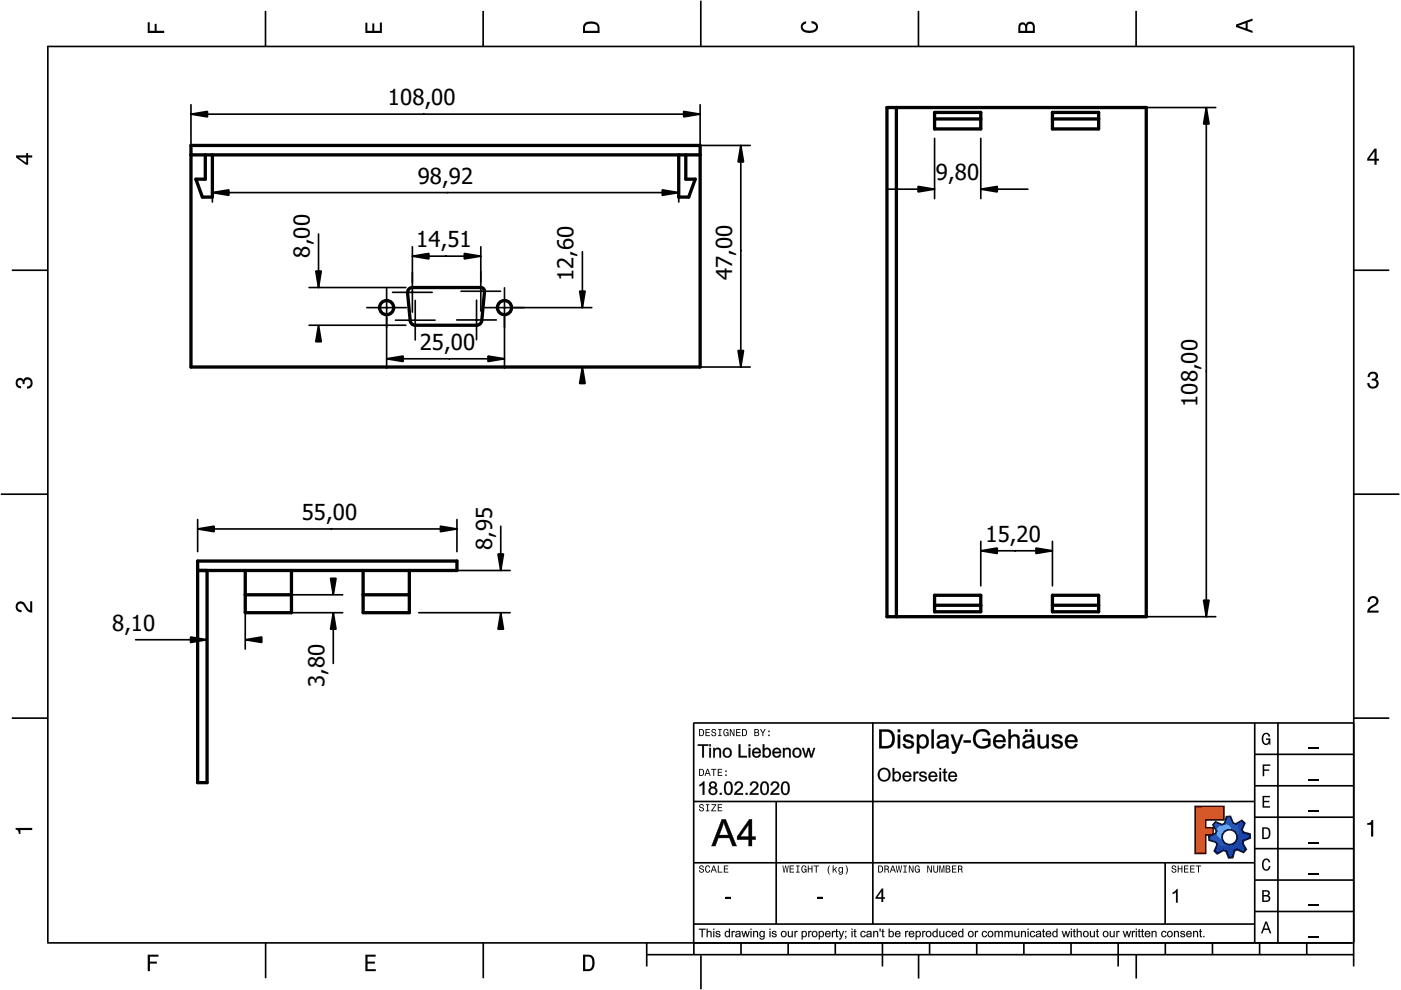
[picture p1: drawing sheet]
<svg xmlns="http://www.w3.org/2000/svg" width="297mm" height="210mm" viewBox="0 0 297 210" stroke-linecap="round" stroke-linejoin="round" font-family="sans-serif">
<defs><g id="words">
<g font-size="4.7">
<text x="82.3" y="22.4">108,00</text>
<text x="88.6" y="39">98,92</text>
<text x="198.4" y="38.3">9,80</text>
<text x="88.3" y="52.5">14,51</text>
<text x="65.7" y="54.6" transform="rotate(-90 65.7 54.6)">8,00</text>
<text x="121.6" y="59.7" transform="rotate(-90 121.6 59.7)">12,60</text>
<text x="155.2" y="59.4" transform="rotate(-90 155.2 59.4)">47,00</text>
<text x="89" y="74.2">25,00</text>
<text x="253.9" y="86.3" transform="rotate(-90 253.9 86.3)">108,00</text>
<text x="64" y="110.3">55,00</text>
<text x="104.3" y="116.6" transform="rotate(-90 104.3 116.6)">8,95</text>
<text x="208.9" y="114.9">15,20</text>
<text x="23.8" y="133.8">8,10</text>
<text x="68.8" y="145.7" transform="rotate(-90 68.8 145.7)">3,80</text>
</g>
</g></defs>
<g fill="none" stroke="#000" stroke-width=".35">
<path d="M10.1 9.7v190.1M10.1 9.9h277M56.3 2.3v7.5M102.4 2.3v7.5M148.6 .1v9.8M194.7 2.3v7.5M240.9 2.3v7.5M287 9.7v195.2M2.5 57.3h7.5M287.1 57.3h7.4M.2 104.8h10M287 104.8h9.7"/>
<path d="M2.5 152.3h7.5M147 153.3h140.1M147.1 153.3v49.1M185.1 153.2v42.8M266 159.9h21M266 153.3v46.7M270.9 153.3v46.7M287.1 152.3h7.4M147 169.9h119M164.6 169.9v26M266 179.9h21M266 173.3h21"/>
<path d="M266 166.6h21M10 199.9h277.1M56.3 199.9v7.5M102.5 199.9v7.5M137.1 199.9v5M147 195.9h119M147 182.9h119M157.1 199.9v2.5M167.1 199.9v2.5M177.1 199.9v2.5M187.1 199.9v5M197.1 199.9v2.5"/>
<path d="M207.1 199.9v2.5M217.1 199.9v2.5M227.1 199.9v2.5M237.1 199.9v5M247 182.9v13M247.1 199.9v2.5M257.1 199.9v2.5M266 193.3h21M266 186.6h21M267.1 199.9v2.5M277.1 199.9v2.5M137.1 202.4h150"/>
<path d="M148.6 202.6v7.2M194.8 202.4v5.1M240.9 202.4v5.1"/>
</g>
<g fill="#000">
<path d="M31.3 4.7h.4v1.8h1.1v-1.4h.4v1.4h1.6v.5h-3.5z" fill-rule="evenodd"/>
<path d="M77.5 4.8h.4v1.7h1v-1.5h.5v1.5h1.1v-1.7h.5v2.2h-3.5z" fill-rule="evenodd"/>
<path d="M124.1 4.9a2.19 2.19 0 0 0-.5 2.1h3.5v-1.2a1.42 1.42 0 0 0-1.7-1.3zM124.3 5.2a2.14 2.14 0 0 1 2.3 .3l.1 1h-2.7l.1-1z" fill-rule="evenodd"/>
<path d="M170.1 4.9l.8-.4v.5a.7 .7 0 0 0-.7 .5 .7 .7 0 0 0 .3 .8 1.69 1.69 0 0 0 2.5-.6 .9 .9 0 0 0-.9-.8v-.5a1.24 1.24 0 0 1 1.3 1.1 1.24 1.24 0 0 1-1 1.4 2.22 2.22 0 0 1-2.5-.7l-.1-.5z" fill-rule="evenodd"/>
<path d="M216.1 5l-.2 .8v1.2h3.5v-1.3a.98 .98 0 0 0-.7-1.1 .98 .98 0 0 0-1.2 .6 .84 .84 0 0 0-1.4-.2zM216.4 5.3a.54 .54 0 0 1 .7-.1 .54 .54 0 0 1 .3 .6v.7h-1.1zM217.9 5.2a.62 .62 0 0 1 .7-.1 .62 .62 0 0 1 .4 .6v.8h-1.2z" fill-rule="evenodd"/>
<path d="M262.1 5.2v.5l3.5 1.3v-.5l-1.1-.3v-1.4l1.1-.4v-.5zM262.6 5.5l1.5-.6v1.1z" fill-rule="evenodd"/>
<path d="M3.4 32.9v.5l2.1 1.5h.5v-1.5h.8v-.5h-.8v-.5h-.4v.5zM4 33.4h1.6v1.1z" fill-rule="evenodd"/>
<path d="M291.4 31.5l-1.5 2.1v.5h1.5v.8h.5v-.8h.5v-.4h-.5v-2.2zM291.4 32.1v1.6h-1.1z" fill-rule="evenodd"/>
<path d="M3.6 80.4a.86 .86 0 0 1 1.4 .1 1.06 1.06 0 0 1 1.2-.5 1.06 1.06 0 0 1 .7 1.2 1.1 1.1 0 0 1-1.2 1.2v-.4a.71 .71 0 0 0 .8-1 .71 .71 0 0 0-1.3-.1v.6h-.4a.61 .61 0 0 0-.3-.8 .61 .61 0 0 0-.8 .2 .61 .61 0 0 0 .2 .8l.6 .2v.4a1.15 1.15 0 0 1-1.2-.6 1.15 1.15 0 0 1 .3-1.3z" fill-rule="evenodd"/>
<path d="M290.3 79.1a1.08 1.08 0 0 1 1.3-.2 1.08 1.08 0 0 1 .5 1.3l-.4 .2a1.06 1.06 0 0 1 .6 1.3 1.06 1.06 0 0 1-1.2 .7 1.1 1.1 0 0 1-1.2-1.2h.4a.71 .71 0 0 0 1 .8 .71 .71 0 0 0 .1-1.3h-.6v-.4a.61 .61 0 0 0 .8-.3 .61 .61 0 0 0-.2-.8 .61 .61 0 0 0-.8 .2l-.2 .5h-.4z" fill-rule="evenodd"/>
<path d="M3.6 127.8a1.22 1.22 0 0 1 2 .7l.4 .6 .4 .3v-1.9h.4v2.4a1.8 1.8 0 0 1-1.7-1.4 .71 .71 0 0 0-.9-.5 .71 .71 0 0 0-.5 .8 .71 .71 0 0 0 .9 .6v.4a1.18 1.18 0 0 1-1.2-.6 1.18 1.18 0 0 1 .2-1.4z" fill-rule="evenodd"/>
<path d="M290.3 126.7a1.18 1.18 0 0 1 1.9 .3 1.18 1.18 0 0 1-1 1.7l-.5 .3-.3 .5h1.9v.4h-2.4a1.8 1.8 0 0 1 1.4-1.7 .71 .71 0 0 0 .5-.9 .71 .71 0 0 0-.9-.5 .71 .71 0 0 0-.5 .8h-.4z" fill-rule="evenodd"/>
<path d="M148.2 154.6v1.5h.5a.77 .77 0 0 0 .6-.8 .77 .77 0 0 0-.6-.7zM148.4 154.8a.58 .58 0 0 1 .7 .5 .58 .58 0 0 1-.7 .6zM149.6 154.6v1.5h.9v-.2h-.7v-.5h.6v-.2h-.6v-.4h.7v-.2zM151 154.7a.53 .53 0 0 0 0 .6 .53 .53 0 0 0 .6 .2 .32 .32 0 0 1-.3 .5 .32 .32 0 0 1-.3-.4h-.2a.5 .5 0 0 0 .7 .5 .5 .5 0 0 0 .1-.8l-.4-.1a.28 .28 0 0 1-.1-.4 .28 .28 0 0 1 .4-.1 .28 .28 0 0 1 .1 .3h.2a.51 .51 0 0 0-.3-.4 .51 .51 0 0 0-.5 .1zM152.3 154.6v.2h.2v1.1h-.2v.2h.7v-.2h-.3v-1.1h.3v-.2zM153.5 154.7a.81 .81 0 0 0 .5 1.4l.3-.2 .2 .2v-.8h-.6v.1h.4l-.2 .5a.6 .6 0 0 1-.5-.6 .6 .6 0 0 1 .4-.6l.2 .3h.2l-.1-.3a.53 .53 0 0 0-.8 0zM154.7 154.6v1.5h.2v-1.3l.6 1.3h.2v-1.5h-.2v1.2l-.5-1.2zM156.1 154.6v1.5h.9v-.2h-.7v-.5h.6v-.2h-.6v-.4h.7v-.2zM157.3 154.6v1.5h.5a.77 .77 0 0 0 .6-.8 .77 .77 0 0 0-.6-.7zM157.5 154.8a.58 .58 0 0 1 .7 .5 .58 .58 0 0 1-.7 .6zM159.9 154.6v1.5h.6a.42 .42 0 0 0 .5-.3 .42 .42 0 0 0-.3-.5l.2-.2-.1-.4zM160.1 154.8h.3a.23 .23 0 0 1 .3 .2 .23 .23 0 0 1-.3 .2h-.3zM160.1 155.4h.4a.26 .26 0 0 1 .3 .2 .26 .26 0 0 1-.3 .3h-.4zM161.1 154.6l.5 .9v.6h.2v-.6l.5-.9h-.2l-.4 .7-.3-.7zM162.9 155.8v.3h.3v-.3zM162.9 154.9v.3h.3v-.3z" fill-rule="evenodd"/>
<path d="M267.8 155.7a.85 .85 0 0 1 .9-.3 .85 .85 0 0 1 .6 .8h-.3l-.1-.3a.49 .49 0 0 0-.4-.3 .49 .49 0 0 0-.5 .3 1.2 1.2 0 0 0 .4 1.8 .66 .66 0 0 0 .6-.8h-.6v-.3h.9v1.3h-.1l-.1-.3-.3 .3a.85 .85 0 0 1-1.2-.7v-1.1z" fill-rule="evenodd"/>
<path d="M3.3 175.5h3.5v.5h-2.5v.8h-.3a.77 .77 0 0 0-.7-.9z" fill-rule="evenodd"/>
<path d="M148.4 170.6a.53 .53 0 0 0 0 .6 .53 .53 0 0 0 .6 .2 .32 .32 0 0 1-.3 .5 .32 .32 0 0 1-.3-.4h-.2a.5 .5 0 0 0 .7 .6 .5 .5 0 0 0 .1-.9l-.4-.1a.28 .28 0 0 1-.1-.4 .28 .28 0 0 1 .4-.1 .28 .28 0 0 1 .1 .4h.2a.51 .51 0 0 0-.3-.5 .51 .51 0 0 0-.5 .1zM149.7 170.5v.2h.2v1.1h-.2v.2h.7v-.2h-.3v-1.1h.3v-.2zM150.8 170.5v.2h.8l-.8 1.3h1.1v-.2h-.9l.9-1.3zM152.2 170.5v1.5h.9v-.2h-.7v-.5h.6v-.2h-.6v-.4h.7v-.2z" fill-rule="evenodd"/>
<path d="M148.2 163v1.5h.5a.77 .77 0 0 0 .6-.7 .77 .77 0 0 0-.6-.8zM148.4 163.2a.57 .57 0 0 1 .7 .6 .57 .57 0 0 1-.7 .5zM149.9 163l-.5 1.5h.2l.1-.4h.6l.2 .4h.2l-.6-1.5zM150 163.2l.3 .7h-.5zM150.8 163v.2h.4v1.3h.2v-1.3h.5v-.2zM152.2 163v1.5h.9v-.2h-.7v-.5h.6v-.2h-.6v-.4h.7v-.2zM153.8 164.2v.3h.3v-.3zM153.8 163.4v.3h.3v-.3z" fill-rule="evenodd"/>
<path d="M253.4 171h6.1v2.8h-3.9v1.7h1.6v1.5h-1.6v4h-2.2z" fill-rule="evenodd"/>
<path d="M257.7 174.3l-.5 .6 .7 1.3-.2 .6-1.4 .5v.9l1.5 .4 .3 .5-.7 1.4 .7 .5 1.3-.7 .6 .2 .5 1.4 .9-.1 .3-1.4 .6-.3 1.4 .6 .5-.6-.7-1.3 .2-.6 1.4-.5-.1-.9-1.4-.4-.3-.5 .6-1.4-.6-.6-1.3 .8-.6-.2-.5-1.4h-.9l-.4 1.5-.5 .2zM259.1 177.5a1.6 1.6 0 0 1 3.2 0 1.6 1.6 0 0 1-3.2 0z" fill-rule="evenodd"/>
<path d="M267.7 168.7h1.5v.3h-1.2v.8h1.1v.3h-1.1v.8h1.3v.3h-1.6z" fill-rule="evenodd"/>
<path d="M267.7 162.1h1.6v.3h-1.3v.7h1.1v.3h-1.1v1.2h-.3z" fill-rule="evenodd"/>
<path d="M267.6 175.4v2.5h.8a1.37 1.37 0 0 0 .7-2.2 1.56 1.56 0 0 0-1.5-.3zM267.9 175.7a.98 .98 0 0 1 1.2 .7 .98 .98 0 0 1-.7 1.2h-.5z" fill-rule="evenodd"/>
<path d="M289.9 174.5a.77 .77 0 0 0 .9-.6h.4v3.5h-.5v-2.5h-.8z" fill-rule="evenodd"/>
<path d="M148.4 183.6a.53 .53 0 0 0 0 .6 .53 .53 0 0 0 .6 .2 .32 .32 0 0 1-.3 .5 .32 .32 0 0 1-.3-.4h-.2a.5 .5 0 0 0 .7 .6 .5 .5 0 0 0 .1-.9l-.4-.1a.28 .28 0 0 1-.1-.4 .28 .28 0 0 1 .4-.1 .28 .28 0 0 1 .1 .4h.2a.51 .51 0 0 0-.3-.5 .51 .51 0 0 0-.5 .1zM149.6 183.7l-.1 .2a.67 .67 0 0 0 .1 .9 .67 .67 0 0 0 .8 .1l.2-.4h-.2l-.2 .3a.6 .6 0 0 1-.5-.5 .6 .6 0 0 1 .4-.6l.3 .3h.2l-.2-.4a.5 .5 0 0 0-.8 .1zM151.2 183.5l-.5 1.5h.2l.1-.4h.6l.2 .4h.2l-.6-1.5zM151.3 183.7l.3 .7h-.5zM152.2 183.5v1.5h1v-.2h-.8v-1.3zM153.5 183.5v1.5h.9v-.2h-.7v-.5h.6v-.2h-.6v-.4h.7v-.2z" fill-rule="evenodd"/>
<path d="M165.9 183.5l.3 1.5h.1l.3-1.3 .2 1.3h.2l.2-1.5h-.1l-.2 1.3-.2-1.3h-.2l-.2 1.3-.2-1.3zM167.4 183.5v1.5h1v-.2h-.8v-.5h.7v-.2h-.7v-.4h.7v-.2zM168.8 183.5v.2h.3v1.1h-.3v.2h.7v-.2h-.2v-1.1h.2v-.2zM170.1 183.7a.82 .82 0 0 0 .5 1.3l.3-.2 .1 .2v-.8h-.5v.2h.3l-.2 .4a.6 .6 0 0 1-.5-.5 .6 .6 0 0 1 .5-.6l.2 .3h.2l-.2-.4a.53 .53 0 0 0-.7 .1zM171.3 183.5v1.5h.2v-.7h.6v.7h.2v-1.5h-.2v.6h-.6v-.6zM172.5 183.5v.2h.5v1.3h.2v-1.3h.4v-.2zM175.8 183.5a1.35 1.35 0 0 0 .2 1.9 1.84 1.84 0 0 1 0-1.9zM176.5 183.5v1.5h.2v-.4l.2-.2 .4 .6h.2l-.4-.7 .4-.5h-.2l-.6 .6v-.9zM177.9 184a.59 .59 0 0 0-.2 .7 .59 .59 0 0 0 .7 .3l.1-.2a.31 .31 0 0 1-.1 .5 .31 .31 0 0 1-.4-.2h-.2a.47 .47 0 0 0 .5 .4 .47 .47 0 0 0 .4-.5v-1.2h-.2v.2l-.3-.2zM178 184.1l.1-.1a.42 .42 0 0 1 .4 .4 .42 .42 0 0 1-.4 .5l-.1-.3zM179.3 183.5a1.85 1.85 0 0 1 0 1.9 1.22 1.22 0 0 0 0-1.9z" fill-rule="evenodd"/>
<path d="M186.2 183.5v1.5h.5a.77 .77 0 0 0 .6-.7 .77 .77 0 0 0-.6-.8zM186.4 183.7a.58 .58 0 0 1 .6 .6 .58 .58 0 0 1-.6 .5zM187.5 183.5v1.5h.2v-.6a.45 .45 0 0 1 .5 .1 .45 .45 0 0 1 .1 .5h.2l-.2-.7a.42 .42 0 0 0 .1-.5 .42 .42 0 0 0-.4-.3zM187.7 183.7h.2a.26 .26 0 0 1 .4 .3 .26 .26 0 0 1-.4 .2h-.2zM189.2 183.5l-.6 1.5h.2l.2-.4h.6l.1 .4h.2l-.5-1.5zM189.3 183.7l.2 .7h-.4zM189.9 183.5l.3 1.5h.2l.2-1.3 .2 1.3h.2l.3-1.5h-.2l-.2 1.3-.2-1.3h-.2l-.2 1.3-.2-1.3zM191.5 183.5v.2h.3v1.1h-.3v.2h.8v-.2h-.3v-1.1h.3v-.2zM192.7 183.5v1.5h.2v-1.2l.5 1.2h.3v-1.5h-.2v1.2l-.6-1.2zM194.1 183.7a.81 .81 0 0 0 .5 1.3l.3-.2 .1 .2v-.8h-.5v.2h.3l-.2 .4a.6 .6 0 0 1-.5-.5 .6 .6 0 0 1 .5-.6l.2 .3h.2l-.2-.4a.53 .53 0 0 0-.7 .1zM196.6 183.5v1.5h.2v-1.2l.6 1.2h.2v-1.5h-.2v1.2l-.6-1.2zM197.9 183.5v.9a.52 .52 0 0 0 .5 .6 .52 .52 0 0 0 .5-.6v-.9h-.2v.9a.33 .33 0 0 1-.3 .5 .33 .33 0 0 1-.3-.5v-.9zM199.2 183.5v1.5h.1v-1.4l.3 1.4h.2l.3-1.4v1.4h.1v-1.5h-.2l-.3 1.3-.3-1.3zM200.5 183.5v1.5h.6a.42 .42 0 0 0 .4-.3 .42 .42 0 0 0-.2-.5l.2-.2-.1-.4zM200.7 183.7h.3a.23 .23 0 0 1 .3 .2 .23 .23 0 0 1-.3 .2h-.3zM200.7 184.3h.3a.26 .26 0 0 1 .3 .3 .26 .26 0 0 1-.3 .2h-.3zM201.8 183.5v1.5h1v-.2h-.8v-.5h.7v-.2h-.7v-.4h.8v-.2zM203.1 183.5v1.5h.2v-.6a.45 .45 0 0 1 .5 .1 .45 .45 0 0 1 .1 .5h.2l-.2-.7a.42 .42 0 0 0 .1-.5 .42 .42 0 0 0-.4-.3zM203.3 183.7h.3a.26 .26 0 0 1 .3 .3 .26 .26 0 0 1-.4 .2h-.2z" fill-rule="evenodd"/>
<path d="M248.5 183.6a.53 .53 0 0 0 0 .6 .53 .53 0 0 0 .6 .2 .32 .32 0 0 1-.2 .5 .32 .32 0 0 1-.3-.4h-.2a.5 .5 0 0 0 .6 .6 .5 .5 0 0 0 .2-.9l-.4-.1a.28 .28 0 0 1-.1-.4 .28 .28 0 0 1 .3-.1 .28 .28 0 0 1 .2 .4h.2a.51 .51 0 0 0-.3-.5 .51 .51 0 0 0-.6 .1zM249.7 183.5v1.5h.2v-.7h.6v.7h.2v-1.5h-.2v.6h-.6v-.6zM251 183.5v1.5h1v-.2h-.8v-.5h.7v-.2h-.7v-.4h.8v-.2zM252.3 183.5v1.5h1v-.2h-.8v-.5h.7v-.2h-.7v-.4h.8v-.2zM253.5 183.5v.2h.5v1.3h.2v-1.3h.5v-.2z" fill-rule="evenodd"/>
<path d="M268.3 195.4l-1 2.5h.4l.2-.7h1l.3 .7h.3l-.9-2.5zM268.4 195.8l.4 1.1h-.7z" fill-rule="evenodd"/>
<path d="M267.6 188.7v2.5h1a.7 .7 0 0 0 .7-.5 .7 .7 0 0 0-.4-.8 .61 .61 0 0 0 .3-.8 .61 .61 0 0 0-.7-.4zM267.9 189h.6a.38 .38 0 0 1 .4 .4 .38 .38 0 0 1-.5 .4h-.5zM267.9 190.1h.6a.44 .44 0 0 1 .5 .4 .44 .44 0 0 1-.5 .4h-.6z" fill-rule="evenodd"/>
<path d="M267.8 182.3a.85 .85 0 0 1 .9-.3 .85 .85 0 0 1 .6 .8h-.3l-.1-.2a.47 .47 0 0 0-.4-.3 .47 .47 0 0 0-.4 .3 1.21 1.21 0 0 0 .4 1.7 .64 .64 0 0 0 .5-.7h.4a.89 .89 0 0 1-.8 1 .89 .89 0 0 1-1-.7v-1.1z" fill-rule="evenodd"/>
<path d="M31.3 202.4h2.3v.4h-1.8v1.1h1.5v.4h-1.5v1.6h-.5z" fill-rule="evenodd"/>
<path d="M77.5 202.4h2.1v.4h-1.7v1.1h1.6v.4h-1.6v1.2h1.8v.4h-2.2z" fill-rule="evenodd"/>
<path d="M123.6 202.4v3.5h1.2a1.42 1.42 0 0 0 1.3-1.7 1.38 1.38 0 0 0-1.3-1.8zM124.1 202.8l1 .1a1.89 1.89 0 0 1 0 2.5l-1 .1z" fill-rule="evenodd"/>
</g>
<path d="M277.3 158.6h2.2M277.3 178.6h2.2M277.3 172h2.2M277.3 165.3h2.2M277.3 198.6h2.2M277.3 192h2.2M277.3 185.3h2.2" fill="none" stroke="#000" stroke-width=".25"/>
<g fill="#000">
<path d="M153.9 190.2h1v.3h-1zM173.3 190.2h1.1v.3h-1.1zM248.6 189.2l.9-.7h.2v2.9h-.4v-2.2l-.7 .4z"/>
<path d="M186.4 154.6l1.9 .1 .8 .3a2.17 2.17 0 0 1-.8 3.7h-1.9zM186.4 154.7v4l1.4-.1a1.78 1.78 0 0 0 1.9-2.3 1.62 1.62 0 0 0-1.9-1.6zM186.9 155.1v3.1h.9a1.22 1.22 0 0 0 1.3-1.6l-.2-.9-.4-.5zM186.9 155.1h.9a1.44 1.44 0 0 1 1.3 2.1 1.15 1.15 0 0 1-1.3 1h-.9zM190.3 154.6h.6v.7h-.6zM190.3 154.7v.5h.5v-.5zM190.3 155.7h.6v3h-.6zM190.3 155.8v2.9h.5v-2.9zM191.6 156l.2-.1a1.21 1.21 0 0 1 1.9 .6l-.5 .1a.64 .64 0 0 0-.6-.5 .64 .64 0 0 0-.6 .5l.6 .3a.94 .94 0 0 1 1 .3 .94 .94 0 0 1 .1 1.1 1.35 1.35 0 0 1-2.3-.5l.5-.1a.67 .67 0 0 0 .6 .6 .67 .67 0 0 0 .7-.6l-.3-.2a1.34 1.34 0 0 1-1.5-1zM191.7 156a.78 .78 0 0 0-.1 .9 .78 .78 0 0 0 .7 .4l.3 .1a.49 .49 0 0 1 .7 .5 .49 .49 0 0 1-.7 .4l-.5-.1-.2-.5-.5 .1a1.23 1.23 0 0 0 1.2 .9 1.23 1.23 0 0 0 1.2-.9 1.39 1.39 0 0 0-1.5-1l-.3-.1a.62 .62 0 0 1 .4-.7 .62 .62 0 0 1 .8 .4v.2l.5-.1a1.22 1.22 0 0 0-2-.5zM194.4 155.7h.5v.4a1.12 1.12 0 0 1 1.1-.4 1.12 1.12 0 0 1 .9 1 1.41 1.41 0 0 1-.2 1.5 1.41 1.41 0 0 1-1.5 .4l-.3-.2v1.4h-.5zM194.4 155.8v4h.5v-1.5a1.18 1.18 0 0 0 1.4 .2 1.18 1.18 0 0 0 .6-1.3 1.16 1.16 0 0 0-.6-1.4 1.16 1.16 0 0 0-1.5 .4l.1-.4zM195.1 156.4a1.2 1.2 0 0 0 .5 1.9 1.17 1.17 0 0 0 .8-1.1 1.17 1.17 0 0 0-.8-1.1zM195.1 156.4a.81 .81 0 0 1 1-.2 .81 .81 0 0 1 .3 1 .86 .86 0 0 1-.7 1.1 .86 .86 0 0 1-.9-1.1zM197.5 154.6h.5v4.1h-.5zM197.5 154.7v4h.5v-4zM199 156a1.32 1.32 0 0 1 2.1 .4v1.7l.2 .6h-.6l-.1-.4a1.27 1.27 0 0 1-2-.2 1.21 1.21 0 0 1 1.5-1.2l.5-.1a.74 .74 0 0 0-.7-.7 .74 .74 0 0 0-.8 .6l-.5-.1zM199 156l-.3 .6 .5 .1a.77 .77 0 0 1 .5-.6 .77 .77 0 0 1 .8 .2l.1 .5-1.3 .3a.86 .86 0 0 0-.6 1.2 .86 .86 0 0 0 1.2 .4l.8-.5v.5h.6l-.2-.6v-1.8a1.36 1.36 0 0 0-2.1-.3zM199.3 157.6a.51 .51 0 0 0 0 .7 .51 .51 0 0 0 .7 0l.5-.4 .1-.7zM199.2 157.5l1.4-.3a.9 .9 0 0 1-.4 1 .9 .9 0 0 1-1.1-.1zM201.5 155.7h.6l.8 2.4 .8-2.4h.6l-1.4 3.7a.73 .73 0 0 1-1.1 .4l-.1-.5h.6l.4-.6zM201.6 155.8l1.1 3a.6 .6 0 0 1-.9 .5v.4a1.02 1.02 0 0 0 1.3-1l1.1-2.9h-.5l-.8 2.3-.8-2.3zM204.3 156.9h1.6v.6h-1.6zM204.3 157v.5h1.5v-.5zM206.8 155.1a1.86 1.86 0 0 1 3.2 .7l-.5 .1a1.33 1.33 0 0 0-1.2-.8 1.33 1.33 0 0 0-1.3 .7 2.11 2.11 0 0 0 .4 2.1 1.82 1.82 0 0 0 2.1-.1v-.7h-1.2v-.5h1.7v1.5a2.19 2.19 0 0 1-3.1 .1 2.19 2.19 0 0 1-.1-3.1zM206.9 155.2a2.13 2.13 0 0 0 0 3 2.13 2.13 0 0 0 3.1-.1v-1.5h-1.7v.5h1.2v.7a1.64 1.64 0 0 1-2.2 .1 1.64 1.64 0 0 1-.3-2.2 1.36 1.36 0 0 1 1.3-.7 1.36 1.36 0 0 1 1.2 .9l.4-.1a1.84 1.84 0 0 0-3-.6zM210.9 156.1a1.37 1.37 0 0 1 1.7-.3 1.37 1.37 0 0 1 .6 1.6l-2.1-.1a.83 .83 0 0 0 .6 1 .83 .83 0 0 0 1-.6l.5 .1a1.45 1.45 0 0 1-1.9 .8 1.45 1.45 0 0 1-.7-2zM210.9 156.1a1.48 1.48 0 0 0-.1 2 1.48 1.48 0 0 0 1.9 .4l.5-.7-.5-.1a.85 .85 0 0 1-1 .6 .85 .85 0 0 1-.6-1h2.1a1.86 1.86 0 0 0-.6-1.4l-1-.2zM211.4 156.3l-.3 .6h1.6a.77 .77 0 0 0-.5-.7 .77 .77 0 0 0-.8 .1zM211.3 156.3l.4-.2h.4l.4 .3 .2 .6h-1.6zM213.8 154.6h.5v1.5a1.05 1.05 0 0 1 1.2-.4 1.05 1.05 0 0 1 .7 1.1v1.9h-.5v-1.9a.68 .68 0 0 0-.9-.6 .68 .68 0 0 0-.5 .9v1.6h-.5zM213.8 154.7v4h.5v-1.6a.74 .74 0 0 1 .6-1 .74 .74 0 0 1 .8 .7v1.9h.5l-.1-1.9a1.01 1.01 0 0 0-.6-1.1 1.01 1.01 0 0 0-1.2 .5v-1.5zM217.2 156a1.32 1.32 0 0 1 2.1 .4v1.7l.2 .6h-.6l-.1-.4a1.27 1.27 0 0 1-2-.2 1.21 1.21 0 0 1 1.5-1.2l.5-.1a.74 .74 0 0 0-.7-.7 .74 .74 0 0 0-.8 .6l-.5-.1zM217.2 156l-.4 .6 .5 .1a.77 .77 0 0 1 .6-.6 .77 .77 0 0 1 .7 .2l.2 .5-1.3 .3a.86 .86 0 0 0-.6 1.2 .86 .86 0 0 0 1.2 .4l.7-.5 .1 .5h.5l-.1-.6-.1-1.8a1.36 1.36 0 0 0-2-.3zM217.4 157.6a.51 .51 0 0 0 .1 .7 .51 .51 0 0 0 .7 0l.5-.4 .1-.7zM217.4 157.5l1.4-.3a.9 .9 0 0 1-.4 1 .9 .9 0 0 1-1.1-.1zM217.3 154.6h.6v.6h-.6zM217.3 154.6v.6h.5v-.6zM218.3 154.6h.6v.6h-.6zM218.3 154.6v.6h.6v-.6zM220 155.7h.5v2.2a.72 .72 0 0 0 1 .3 .72 .72 0 0 0 .3-.9v-1.6h.6v3h-.5v-.5a1.05 1.05 0 0 1-1 .5 1.05 1.05 0 0 1-.9-.7zM220 155.8v1.8a1.01 1.01 0 0 0 .7 1.1 1.01 1.01 0 0 0 1.2-.6v.6h.5v-2.9h-.5v1.5a.75 .75 0 0 1-.7 1 .75 .75 0 0 1-.7-.9v-1.6zM223.2 156l.1-.1a1.21 1.21 0 0 1 2 .6l-.5 .1a.64 .64 0 0 0-.6-.5 .64 .64 0 0 0-.7 .5l.7 .3a.94 .94 0 0 1 1 .3 .94 .94 0 0 1 0 1.1 1.35 1.35 0 0 1-2.3-.5l.5-.1a.67 .67 0 0 0 .7 .6 .67 .67 0 0 0 .7-.6l-.4-.2a1.34 1.34 0 0 1-1.4-1zM223.2 156a.78 .78 0 0 0-.1 .9 .78 .78 0 0 0 .8 .4l.3 .1a.49 .49 0 0 1 .6 .5 .49 .49 0 0 1-.6 .4l-.6-.1-.2-.5-.5 .1a1.23 1.23 0 0 0 1.2 .9 1.23 1.23 0 0 0 1.2-.9 1.39 1.39 0 0 0-1.5-1l-.3-.1a.62 .62 0 0 1 .5-.7 .62 .62 0 0 1 .7 .4v.2l.5-.1a1.22 1.22 0 0 0-2-.5zM226.1 156.1a1.37 1.37 0 0 1 1.7-.3 1.37 1.37 0 0 1 .7 1.6l-2.2-.1a.83 .83 0 0 0 .7 1 .83 .83 0 0 0 .9-.6l.6 .1a1.45 1.45 0 0 1-2 .8 1.45 1.45 0 0 1-.6-2zM226.2 156.1a1.48 1.48 0 0 0-.2 2 1.48 1.48 0 0 0 2 .4l.4-.7-.5-.1a.85 .85 0 0 1-1 .6 .85 .85 0 0 1-.6-1h2.2a1.86 1.86 0 0 0-.6-1.4l-1-.2zM226.6 156.3l-.3 .6h1.6a.77 .77 0 0 0-.4-.7 .77 .77 0 0 0-.9 .1zM226.6 156.3l.3-.2h.5l.4 .3 .2 .6h-1.7z"/>
<path d="M186.4 154.7h1.4a1.84 1.84 0 0 1 1.9 2.5 1.62 1.62 0 0 1-1.9 1.5h-1.4zM186.9 155.1v3.1h.9a1.35 1.35 0 0 0 1.4-1.9 1.18 1.18 0 0 0-1.4-1.2zM190.3 154.7h.5v.5h-.5zM190.3 155.8h.5v2.9h-.5zM191.7 156a1.22 1.22 0 0 1 2 .5l-.5 .1a.65 .65 0 0 0-.6-.5 .65 .65 0 0 0-.6 .5l.3 .2a1.32 1.32 0 0 1 1.5 1.2 1.27 1.27 0 0 1-1.3 .7 1.27 1.27 0 0 1-1.1-.9l.5-.1a.7 .7 0 0 0 .7 .6 .7 .7 0 0 0 .7-.6l-.3-.2a1.66 1.66 0 0 1-1.5-1zM194.4 155.8h.5v.3a1.19 1.19 0 0 1 1.4-.3 1.19 1.19 0 0 1 .6 1.4 1.22 1.22 0 0 1-.6 1.3 1.22 1.22 0 0 1-1.4-.1v1.4h-.5zM195.1 156.4a1.23 1.23 0 0 0 .5 1.9 1.19 1.19 0 0 0 .8-1.1 1.19 1.19 0 0 0-.8-1.1zM197.5 154.7h.5v4h-.5zM199 156a1.4 1.4 0 0 1 2.1 .3l.2 2.4h-.6l-.1-.4a1.19 1.19 0 0 1-2-.4 1.19 1.19 0 0 1 1.5-1h.3a.41 .41 0 0 0 .2-.5 .41 .41 0 0 0-.5-.3l-.7 .1-.2 .5-.5-.1zM199.3 157.6a.54 .54 0 0 0 0 .7 .54 .54 0 0 0 .7 0 .89 .89 0 0 0 .6-1.1zM201.6 155.8h.5l.8 2.3 .8-2.3h.5l-1.1 2.9a1.05 1.05 0 0 1-1.3 1.1v-.5a.65 .65 0 0 0 .9-.6zM204.3 157h1.5v.5h-1.5zM206.8 155.1a1.86 1.86 0 0 1 3.1 .7l-.4 .1a1.4 1.4 0 0 0-1.9-.7 1.4 1.4 0 0 0-.7 1.8 1.56 1.56 0 0 0 2.6 .8v-.7h-1.2v-.5h1.7v1.5a2.16 2.16 0 0 1-3.1 .1 2.16 2.16 0 0 1-.1-3.1zM210.9 156.1a1.35 1.35 0 0 1 1.6-.3 1.35 1.35 0 0 1 .7 1.5h-2.1a.84 .84 0 0 0 .6 1 .84 .84 0 0 0 1-.6l.5 .1a1.42 1.42 0 0 1-1.9 .8 1.42 1.42 0 0 1-.7-2zM211.3 156.3l-.2 .6h1.6a.8 .8 0 0 0-.5-.7 .8 .8 0 0 0-.9 .1zM213.8 154.7h.5v1.4a1.04 1.04 0 0 1 1.2-.4 1.04 1.04 0 0 1 .7 1.1v1.9h-.5v-1.9a.71 .71 0 0 0-.9-.7 .71 .71 0 0 0-.5 1v1.6h-.5zM217.2 156a1.4 1.4 0 0 1 2 .3l.2 2.4h-.5l-.1-.4a1.19 1.19 0 0 1-2-.4 1.19 1.19 0 0 1 1.5-1h.2a.41 .41 0 0 0 .2-.5 .41 .41 0 0 0-.4-.3l-.7 .1-.3 .5-.5-.1zM217.4 157.6a.54 .54 0 0 0 .1 .7 .54 .54 0 0 0 .7 0 .89 .89 0 0 0 .6-1.1zM217.3 154.6h.5v.6h-.5zM218.3 154.6h.6v.6h-.6zM220 155.8h.5v1.6a.73 .73 0 0 0 .7 .9 .73 .73 0 0 0 .7-1v-1.5h.5v2.9h-.5v-.5a1.03 1.03 0 0 1-1.2 .5 1.03 1.03 0 0 1-.7-1.1zM223.2 156a1.22 1.22 0 0 1 2 .5l-.5 .1a.65 .65 0 0 0-.6-.5 .65 .65 0 0 0-.6 .5l.3 .2a1.32 1.32 0 0 1 1.5 1.2 1.27 1.27 0 0 1-1.2 .7 1.27 1.27 0 0 1-1.2-.9l.5-.1a.7 .7 0 0 0 .7 .6 .7 .7 0 0 0 .7-.6l-.2-.2a1.66 1.66 0 0 1-1.6-1zM226.2 156.1a1.35 1.35 0 0 1 1.6-.3 1.35 1.35 0 0 1 .7 1.5h-2.2a.84 .84 0 0 0 .6 1 .84 .84 0 0 0 1-.6l.5 .1a1.42 1.42 0 0 1-1.9 .8 1.42 1.42 0 0 1-.6-2zM226.6 156.3l-.3 .6h1.6a.8 .8 0 0 0-.4-.7 .8 .8 0 0 0-.9 .1z"/>
<path d="M147.9 157.8h2.3v.4l-1-.1 .1 2.5h-.5l.1-2.5-1 .1zM148 157.8v.3h.9v2.5h.3v-2.5h1v-.3zM150.4 157.8h.4v.4h-.4zM150.4 157.8v.4h.3v-.4zM150.4 158.6h.4v2h-.4zM150.4 158.6v2h.3v-2zM151.2 158.6h.4l-.1 .3a.73 .73 0 0 1 .9-.4 .73 .73 0 0 1 .5 .9v1.2h-.4v-1.2a.47 .47 0 0 0-.5-.6 .47 .47 0 0 0-.4 .7v1.1h-.4zM151.2 158.6v2h.4l-.1-1.1a.52 .52 0 0 1 .5-.7 .52 .52 0 0 1 .6 .6l-.1 1.2h.4l-.1-1.6a.73 .73 0 0 0-.6-.5 .73 .73 0 0 0-.7 .5v-.4zM153.5 158.7a1.04 1.04 0 0 1 1.5 .2 1.04 1.04 0 0 1-.2 1.5 1.04 1.04 0 0 1-1.5-.2v-1zM153.6 158.8a1.05 1.05 0 0 0-.3 1.2 1.05 1.05 0 0 0 1.2 .6 1.03 1.03 0 0 0 .5-1.5 1.03 1.03 0 0 0-1.4-.3zM153.8 159a.72 .72 0 0 0-.2 .9 .72 .72 0 0 0 .9 .4 .7 .7 0 0 0 .3-1 .7 .7 0 0 0-1-.3zM153.7 159a.76 .76 0 0 1 1.2 .4 .76 .76 0 0 1-.7 1 .83 .83 0 0 1-.5-1.4zM156.6 157.8h.4v2.5l1.4-.1v.4h-1.8zM156.6 157.8v2.8h1.8v-.3h-1.4v-2.5zM158.7 157.8h.4v.4h-.4zM158.7 157.8v.4h.4v-.4zM158.7 158.6h.4v2h-.4zM158.7 158.6v2h.4v-2zM159.7 158.8a.96 .96 0 0 1 1.2-.2 .96 .96 0 0 1 .4 1.1h-1.5a.57 .57 0 0 0 .5 .6 .57 .57 0 0 0 .7-.4l.3 .1a.85 .85 0 0 1-1.2 .6 1.15 1.15 0 0 1-.4-1.8zM159.7 158.8a1.01 1.01 0 0 0 0 1.5 1.01 1.01 0 0 0 1.4 0l.2-.3h-.3a.59 .59 0 0 1-.8 .4 .59 .59 0 0 1-.4-.7h1.5a.92 .92 0 0 0-.5-1 .92 .92 0 0 0-1.1 .1zM160 159l-.2 .4h1.2l-.4-.5zM160 159l.4-.2 .3 .1 .3 .5h-1.2zM161.7 157.8h.4v1a.76 .76 0 0 1 1.3 .2 1.03 1.03 0 0 1 0 1.2 1.03 1.03 0 0 1-1.2 .3l-.2-.1 .1 .2h-.4zM161.7 157.8v2.8h.3v-.3a.84 .84 0 0 0 1.1 .2 .84 .84 0 0 0 .3-1.1 .77 .77 0 0 0-.5-.8 .77 .77 0 0 0-.9 .3l.1-1.1zM162.2 159a.73 .73 0 0 0-.2 .9 .73 .73 0 0 0 .8 .4 .75 .75 0 0 0 .3-.8 .75 .75 0 0 0-.7-.6zM162.2 159a.64 .64 0 0 1 .8 0 .64 .64 0 0 1 .1 .8 .53 .53 0 0 1-.4 .6 .53 .53 0 0 1-.6-.3l-.1-.5zM164 158.8a.96 .96 0 0 1 1.2-.2 .96 .96 0 0 1 .4 1.1h-1.5a.57 .57 0 0 0 .5 .6 .57 .57 0 0 0 .6-.4l.4 .1a.85 .85 0 0 1-1.2 .6 1.15 1.15 0 0 1-.4-1.8zM164 158.8a1.01 1.01 0 0 0 0 1.5 1.01 1.01 0 0 0 1.4 0l.2-.3h-.4a.59 .59 0 0 1-.7 .4 .59 .59 0 0 1-.4-.7h1.5a.92 .92 0 0 0-.5-1 .92 .92 0 0 0-1.1 .1zM164.3 159l-.2 .4h1.1l-.3-.5zM164.3 159l.4-.2 .3 .1 .3 .5h-1.2zM166 158.6h.3v.3a.73 .73 0 0 1 .9-.4 .73 .73 0 0 1 .5 .9v1.2h-.4v-1.2a.47 .47 0 0 0-.6-.6 .47 .47 0 0 0-.3 .7v1.1h-.4zM166 158.6v2h.4l-.1-1.1a.52 .52 0 0 1 .4-.7 .52 .52 0 0 1 .6 .6v1.2h.3v-1.6a.73 .73 0 0 0-.6-.5 .73 .73 0 0 0-.7 .5v-.4zM168.3 158.7a1.04 1.04 0 0 1 1.5 .2 1.04 1.04 0 0 1-.2 1.5 1.04 1.04 0 0 1-1.5-.2l-.1-1zM168.3 158.8a1.05 1.05 0 0 0-.2 1.2 1.05 1.05 0 0 0 1.2 .6 1.03 1.03 0 0 0 .5-1.5 1.03 1.03 0 0 0-1.5-.3zM168.6 159a.72 .72 0 0 0-.2 .9 .72 .72 0 0 0 .9 .4 .7 .7 0 0 0 .2-1 .7 .7 0 0 0-.9-.3zM168.5 159a.76 .76 0 0 1 1.2 .4 .76 .76 0 0 1-.7 1 .83 .83 0 0 1-.5-1.4zM170 158.6h.4l.4 1.6 .4-1.6h.4l.4 1.5 .5-1.5h.4l-.7 2h-.4l-.4-1.5-.4 1.5h-.4zM170.1 158.6l.6 2h.3l.4-1.6 .4 1.6h.4l.6-2h-.3l-.5 1.6-.4-1.6h-.3l-.5 1.6-.4-1.6z"/>
<path d="M148 157.8h2.2v.3h-1v2.5h-.3v-2.5h-.9zM150.4 157.8h.3v.4h-.3zM150.4 158.6h.3v2h-.3zM151.2 158.6h.3v.3a.72 .72 0 0 1 .9-.3 .72 .72 0 0 1 .5 .8v1.2h-.4v-1.2a.5 .5 0 0 0-.5-.6 .5 .5 0 0 0-.4 .7v1.1h-.4zM153.6 158.8a1.01 1.01 0 0 1 1.4 .2 1.01 1.01 0 0 1-.2 1.4 1.01 1.01 0 0 1-1.4-.2l-.1-.9zM153.8 159a.75 .75 0 0 0-.2 .9 .75 .75 0 0 0 .9 .4 .73 .73 0 0 0 .3-1 .73 .73 0 0 0-1-.3zM156.6 157.8h.4v2.5h1.4v.3h-1.8zM158.7 157.8h.4v.4h-.4zM158.7 158.6h.4v2h-.4zM159.7 158.8a.94 .94 0 0 1 1.1-.2 .94 .94 0 0 1 .5 1.1h-1.5a.59 .59 0 0 0 .5 .6 .59 .59 0 0 0 .7-.3h.3a1 1 0 0 1-1.4 .5 1 1 0 0 1-.3-1.5zM160 159l-.2 .4h1.2a.56 .56 0 0 0-.4-.5 .56 .56 0 0 0-.6 .1zM161.7 157.8h.4v1a.89 .89 0 0 1 1.1 0 .89 .89 0 0 1 .2 1.1 .79 .79 0 0 1-.5 .7 .79 .79 0 0 1-.9-.2v.2h-.3zM162.2 159a.73 .73 0 0 0-.2 .9 .73 .73 0 0 0 .8 .4 .74 .74 0 0 0 .4-.9 .74 .74 0 0 0-.9-.5zM164 158.8a.94 .94 0 0 1 1.1-.2 .94 .94 0 0 1 .5 1.1h-1.5a.59 .59 0 0 0 .4 .6 .59 .59 0 0 0 .7-.3h.4a1 1 0 0 1-1.4 .5 1 1 0 0 1-.3-1.5zM164.3 159l-.2 .4h1.1a.56 .56 0 0 0-.3-.5 .56 .56 0 0 0-.6 .1zM166 158.6h.3v.3a.72 .72 0 0 1 .9-.3 .72 .72 0 0 1 .4 .8v1.2h-.3v-1.2a.5 .5 0 0 0-.6-.6 .5 .5 0 0 0-.3 .7v1.1h-.4zM168.3 158.8a1.01 1.01 0 0 1 1.5 .2 1.01 1.01 0 0 1-.2 1.4 1.01 1.01 0 0 1-1.5-.2v-.9zM168.5 159a.75 .75 0 0 0-.1 .9 .75 .75 0 0 0 .9 .4 .73 .73 0 0 0 .3-1 .73 .73 0 0 0-1.1-.3zM170.1 158.6h.3l.4 1.6 .5-1.6h.3l.4 1.5 .5-1.5h.3l-.6 2h-.4l-.4-1.5-.4 1.5h-.3z"/>
<path d="M148.3 166.4l.8-.7h.2v2.8h-.3v-2.2l-.7 .4zM150.6 165.9a.75 .75 0 0 1 1.1-.1 .75 .75 0 0 1-.1 1.2 .89 .89 0 0 1 .3 1.2 .89 .89 0 0 1-1.3 .3 .89 .89 0 0 1-.2-1.3l.4-.2-.4-.4zM150.7 166.4a.46 .46 0 0 0 .9 0 .46 .46 0 0 0-.9 0zM150.6 167.7a.58 .58 0 0 0 1.1 0 .58 .58 0 0 0-1.1 0zM152.6 168.1h.4v.4h-.4zM153.9 165.8a.95 .95 0 0 1 1.1 .1 .95 .95 0 0 1 .3 1 1.19 1.19 0 0 1-1.1 1.6 1.93 1.93 0 0 1-.4-2.5zM154.1 166.1a1.92 1.92 0 0 0 .2 2.2h.3a1.75 1.75 0 0 0 0-2.3zM156 165.9a.93 .93 0 0 1 1.4 .2 .93 .93 0 0 1-.5 1.3l-.8 .8h1.4v.3h-1.8l.1-.5 .4-.4a1.2 1.2 0 0 0 .8-1.5 .55 .55 0 0 0-.6-.1 .55 .55 0 0 0-.3 .5h-.4zM158.1 168.1h.4v.4h-.4zM159.3 165.9a.93 .93 0 0 1 1.4 .2 .93 .93 0 0 1-.5 1.3l-.8 .8h1.4v.3h-1.9a3.2 3.2 0 0 1 1.4-1.6 .54 .54 0 0 0-.2-.9 .54 .54 0 0 0-.7 .5h-.4zM161.6 165.8a.95 .95 0 0 1 1 .1 .95 .95 0 0 1 .4 1 1.19 1.19 0 0 1-1.2 1.6 1.93 1.93 0 0 1-.3-2.5zM161.8 166.1a1.92 1.92 0 0 0 .1 2.2h.3a1.75 1.75 0 0 0 0-2.3zM163.7 165.9a.93 .93 0 0 1 1.4 .2 .93 .93 0 0 1-.5 1.3l-.8 .8h1.4v.3h-1.9a3.2 3.2 0 0 1 1.4-1.6 .54 .54 0 0 0-.2-.9 .54 .54 0 0 0-.7 .5h-.4zM166 165.8a.95 .95 0 0 1 1 .1 .95 .95 0 0 1 .4 1 1.19 1.19 0 0 1-1.2 1.6 1.93 1.93 0 0 1-.3-2.5zM166.2 166.1a1.92 1.92 0 0 0 .1 2.2h.4a1.75 1.75 0 0 0-.1-2.3z"/>
<path d="M148.3 166.4l.5-.4a.4 .4 0 0 1 .6-.3v2.8h-.4v-2.2l-.7 .5zM148.3 166.4v.3l.7-.5v2.3h.3v-2.8h-.2l-.3 .4zM150.5 165.9a.78 .78 0 0 1 1.2-.1 .78 .78 0 0 1-.1 1.2 .83 .83 0 0 1 .5 1 .83 .83 0 0 1-.9 .6 .85 .85 0 0 1-1-.6 .85 .85 0 0 1 .6-1 .63 .63 0 0 1-.5-.5 .63 .63 0 0 1 .2-.6zM150.6 165.9a.62 .62 0 0 0-.2 .6 .62 .62 0 0 0 .5 .5 .84 .84 0 0 0-.6 1.2 .84 .84 0 0 0 1.3 .2 .77 .77 0 0 0 .5-.7 .77 .77 0 0 0-.6-.7 .72 .72 0 0 0 .2-1.1 .72 .72 0 0 0-1.1 0zM150.7 166.4a.45 .45 0 0 0 .9 0 .45 .45 0 0 0-.9 0zM150.7 166.4a.49 .49 0 0 1 .9 0 .49 .49 0 0 1-.9 0zM150.6 167.7a.55 .55 0 0 0 1.1 0 .55 .55 0 0 0-1.1 0zM150.6 167.7a.61 .61 0 0 1 1.2 0 .61 .61 0 0 1-1.2 0zM152.6 168.1h.4v.4h-.4zM152.6 168.1v.4h.4v-.4zM153.9 165.8a1.04 1.04 0 0 1 1.2 .1 1.04 1.04 0 0 1 .3 1.2 1.06 1.06 0 0 1-.3 1.2 1.06 1.06 0 0 1-1.2 .2 2.18 2.18 0 0 1 0-2.7zM153.9 165.9a2.3 2.3 0 0 0-.1 2.4 .91 .91 0 0 0 1.1 .1 .91 .91 0 0 0 .4-1 1.2 1.2 0 0 0-1.1-1.7zM154 166.2a2.16 2.16 0 0 0 .3 2h.3a1.74 1.74 0 0 0 0-2.2zM154.1 166h.5a1.76 1.76 0 0 1 0 2.3h-.3a1.93 1.93 0 0 1-.2-2.3zM156 165.9a.95 .95 0 0 1 1.5 .2 .95 .95 0 0 1-.6 1.4l-.8 .7h1.5v.3h-2l.2-.5 .6-.5a.95 .95 0 0 0 .6-1.4 .53 .53 0 0 0-.6-.1 .53 .53 0 0 0-.3 .6l-.4-.1zM156 165.9l-.3 .6h.4a.58 .58 0 0 1 .9-.5 .58 .58 0 0 1-.1 1.1l-.9 .8-.3 .6h1.8v-.3h-1.4l.6-.6a1.07 1.07 0 0 0 .4-1.8l-.7-.1zM158.1 168.1h.4v.4h-.4zM158.1 168.1v.4h.4v-.4zM159.3 165.9a.95 .95 0 0 1 1.4 .2 .95 .95 0 0 1-.5 1.4l-.8 .7h1.4v.3h-1.9l.2-.5 .5-.5a.95 .95 0 0 0 .7-1.4 .53 .53 0 0 0-.6-.1 .53 .53 0 0 0-.3 .6l-.4-.1zM159.3 165.9l-.3 .6h.4a.58 .58 0 0 1 .9-.5 .58 .58 0 0 1-.1 1.1l-1 .8-.3 .6h1.9v-.3h-1.4l.5-.6a1.07 1.07 0 0 0 .5-1.8l-.7-.1zM161.6 165.8a1.04 1.04 0 0 1 1.2 .1 1.04 1.04 0 0 1 .2 1.2 1.06 1.06 0 0 1-.2 1.2 1.06 1.06 0 0 1-1.2 .2 2.18 2.18 0 0 1 0-2.7zM161.6 165.9a2.3 2.3 0 0 0-.1 2.4 .91 .91 0 0 0 1 .1 .91 .91 0 0 0 .5-1 1.2 1.2 0 0 0-1.1-1.7zM161.7 166.2a2.16 2.16 0 0 0 .3 2h.2a1.74 1.74 0 0 0 0-2.2zM161.8 166h.5a1.76 1.76 0 0 1 0 2.3h-.4a1.93 1.93 0 0 1-.1-2.3zM163.7 165.9a.95 .95 0 0 1 1.4 .2 .95 .95 0 0 1-.5 1.4l-.8 .7h1.4v.3h-1.9l.2-.5 .5-.5a.95 .95 0 0 0 .7-1.4 .53 .53 0 0 0-.6-.1 .53 .53 0 0 0-.3 .6l-.4-.1zM163.7 165.9l-.3 .6h.4a.58 .58 0 0 1 .9-.5 .58 .58 0 0 1-.1 1.1l-1 .8-.3 .6h1.9v-.3h-1.4l.5-.6a1.07 1.07 0 0 0 .5-1.8l-.7-.1zM166 165.8a1.04 1.04 0 0 1 1.2 .1 1.04 1.04 0 0 1 .2 1.2 1.06 1.06 0 0 1-.2 1.2 1.06 1.06 0 0 1-1.2 .2 2.18 2.18 0 0 1 0-2.7zM166 165.9a2.3 2.3 0 0 0-.1 2.4 .91 .91 0 0 0 1 .1 .91 .91 0 0 0 .5-1 1.2 1.2 0 0 0-1.1-1.7zM166.1 166.2a2.16 2.16 0 0 0 .3 2h.2a1.74 1.74 0 0 0 0-2.2zM166.2 166h.5a1.76 1.76 0 0 1 0 2.3h-.4a1.93 1.93 0 0 1-.1-2.3z"/>
<path d="M153 173.7h.9l2.3 5.7h-.9l-.6-1.7h-2.4l-.6 1.7h-.9zM153 173.7l-2.1 5.7h.8l.6-1.8h2.4l.6 1.8h.9l-2.3-5.7zM153.4 174.3l-.1 .8-.8 2h1.9zM153.4 174.3l1.1 2.8h-2.1zM158.8 173.7h.7l-.1 3.7 .8-.1v.8l-.8-.1 .1 1.4h-.8v-1.4l-2.5 .1v-.7zM158.9 173.7l-2.6 3.7v.6h2.5l-.1 1.4h.7v-1.4h.8v-.6h-.8v-3.7zM158.7 174.8l-1.7 2.6h1.7zM158.8 174.7v2.7h-1.9z"/>
<path d="M153 173.7h.9l2.3 5.7h-.9l-.6-1.7h-2.4l-.6 1.7h-.8zM153.4 174.3l-.9 2.8h1.9zM158.9 173.7h.5v3.7h.8v.6h-.8v1.4h-.7v-1.4h-2.4v-.6zM158.7 174.8l-1.7 2.6h1.7z"/>
<path d="M186.5 163.2a1.42 1.42 0 0 1 2 .1 1.42 1.42 0 0 1-.1 2 1.42 1.42 0 0 1-2-.1 1.72 1.72 0 0 1 .1-2zM186.5 163.2a1.41 1.41 0 0 0 0 2.1 1.41 1.41 0 0 0 2.1-.3 1.4 1.4 0 0 0-.2-1.8 1.4 1.4 0 0 0-1.9 0zM186.8 163.4a1.1 1.1 0 0 0-.2 1.4 1.1 1.1 0 0 0 1.3 .4 1.11 1.11 0 0 0 .5-1.4 1.11 1.11 0 0 0-1.4-.6zM186.8 163.4a1.08 1.08 0 0 1 1.4 .1 1.08 1.08 0 0 1 0 1.5 1.08 1.08 0 0 1-1.4 .1l-.3-.8zM189.2 162.8h.4v1a.77 .77 0 0 1 1.3 .2 1.04 1.04 0 0 1 0 1.2 1.04 1.04 0 0 1-1.2 .4l-.1-.2v.3h-.4zM189.3 162.8v2.9h.3v-.4a.86 .86 0 0 0 1.1 .2 .86 .86 0 0 0 .3-1.1 .79 .79 0 0 0-.5-.8 .79 .79 0 0 0-.9 .3v-1.1zM189.8 164.1a.73 .73 0 0 0-.2 .8 .73 .73 0 0 0 .8 .4 .8 .8 0 0 0 .3-.8 .8 .8 0 0 0-.7-.6zM189.7 164a.64 .64 0 0 1 .9 0 .64 .64 0 0 1 .1 .9 .53 .53 0 0 1-.4 .5 .53 .53 0 0 1-.6-.2l-.1-.6zM191.6 163.8a.97 .97 0 0 1 1.2-.1 .97 .97 0 0 1 .4 1h-1.5a.59 .59 0 0 0 .5 .7 .59 .59 0 0 0 .7-.4h.4a1.04 1.04 0 0 1-1.5 .6 1.04 1.04 0 0 1-.3-1.5zM191.6 163.9a1.04 1.04 0 0 0 0 1.4 1.04 1.04 0 0 0 1.4 .1l.2-.4h-.3a.6 .6 0 0 1-.8 .4 .6 .6 0 0 1-.4-.7h1.5a.94 .94 0 0 0-.5-1 .94 .94 0 0 0-1.1 .2zM191.9 164l-.2 .4h1.2l-.4-.5zM191.9 164l.6-.1 .3 .1 .1 .5h-1.2zM193.7 163.6h.3v.3a.48 .48 0 0 1 .8-.2l-.1 .3a.38 .38 0 0 0-.6 .2l-.1 1.5h-.3zM193.7 163.6v2.1h.3v-1.1a.46 .46 0 0 1 .1-.6 .46 .46 0 0 1 .6 0l.1-.3-.5-.1-.3 .3v-.3zM195 163.8l.1-.1a.89 .89 0 0 1 1.4 .5h-.4a.43 .43 0 0 0-.4-.3 .43 .43 0 0 0-.4 .3l.4 .2a.68 .68 0 0 1 .9 .7 .68 .68 0 0 1-.9 .6 .74 .74 0 0 1-.9-.7h.4a.52 .52 0 0 0 .4 .4 .52 .52 0 0 0 .6-.3l-.2-.2a.92 .92 0 0 1-1.1-.9zM195.1 163.8a.63 .63 0 0 0 0 .7 .63 .63 0 0 0 .6 .3l.5 .2a.5 .5 0 0 1-.5 .4 .5 .5 0 0 1-.5-.4l-.4 .1a.84 .84 0 0 0 .9 .6 .84 .84 0 0 0 .8-.8l-.3-.3-1-.4a.47 .47 0 0 1 .5-.4 .47 .47 0 0 1 .4 .4l.4-.1a.89 .89 0 0 0-1.4-.3zM197.1 163.8a.97 .97 0 0 1 1.2-.1 .97 .97 0 0 1 .4 1h-1.5a.59 .59 0 0 0 .5 .7 .59 .59 0 0 0 .7-.4h.3a1.04 1.04 0 0 1-1.4 .6 1.04 1.04 0 0 1-.4-1.5zM197.1 163.9a1.04 1.04 0 0 0-.1 1.4 1.04 1.04 0 0 0 1.5 .1l.2-.4h-.3a.6 .6 0 0 1-.8 .4 .6 .6 0 0 1-.4-.7h1.5a.94 .94 0 0 0-.5-1 .94 .94 0 0 0-1.1 .2zM197.4 164l-.2 .4h1.2l-.4-.5zM197.4 164l.6-.1 .2 .1 .2 .5h-1.2zM199.1 162.8h.4v.5h-.4zM199.2 162.8v.4h.3v-.4zM199.1 163.6h.4v2.1h-.4zM199.2 163.6v2.1h.3v-2.1zM200.1 163.1l.4-.2-.1 .7h.4v.3h-.4l.1 1.2v.2h.3l.1 .4a.55 .55 0 0 1-.6-.1 .55 .55 0 0 1-.2-.5v-1.2h-.3v-.3h.3zM200.1 163.1v.5h-.3v.3h.3v1.2a.49 .49 0 0 0 .2 .5 .49 .49 0 0 0 .5 0v-.2a.25 .25 0 0 1-.3 0 .25 .25 0 0 1-.1-.3v-1.2h.4v-.3h-.4v-.7zM201.3 163.8a.97 .97 0 0 1 1.1-.1 .97 .97 0 0 1 .5 1h-1.5a.59 .59 0 0 0 .5 .7 .59 .59 0 0 0 .6-.4h.4a1.04 1.04 0 0 1-1.4 .6 1.04 1.04 0 0 1-.4-1.5zM201.3 163.9a1.04 1.04 0 0 0-.1 1.4 1.04 1.04 0 0 0 1.5 .1l.2-.4h-.4a.6 .6 0 0 1-.7 .4 .6 .6 0 0 1-.4-.7h1.5a.94 .94 0 0 0-.5-1 .94 .94 0 0 0-1.1 .2zM201.6 164l-.2 .4h1.1l-.4-.5zM201.6 164l.6-.1 .2 .1 .2 .5h-1.2z"/>
<path d="M186.5 163.2a1.4 1.4 0 0 1 1.9 .1 1.4 1.4 0 0 1 0 2 1.4 1.4 0 0 1-2-.1 1.7 1.7 0 0 1 .1-2zM186.8 163.4a1.1 1.1 0 0 0-.2 1.5 1.1 1.1 0 0 0 1.5 .2 1.12 1.12 0 0 0 .3-1.4 1.12 1.12 0 0 0-1.4-.5zM189.3 162.8h.3v1a.9 .9 0 0 1 1.2 0 .9 .9 0 0 1 .2 1.1 .81 .81 0 0 1-.6 .8 .81 .81 0 0 1-.8-.3v.3h-.3zM189.7 164.1a.75 .75 0 0 0-.1 .8 .75 .75 0 0 0 .8 .4 .75 .75 0 0 0 .3-.9 .75 .75 0 0 0-.8-.5zM191.6 163.9a.96 .96 0 0 1 1.2-.2 .96 .96 0 0 1 .4 1h-1.5a.6 .6 0 0 0 .5 .7 .6 .6 0 0 0 .7-.4h.3a1.02 1.02 0 0 1-1.4 .6 1.02 1.02 0 0 1-.3-1.5zM191.9 164l-.2 .4h1.2a.57 .57 0 0 0-.4-.5 .57 .57 0 0 0-.6 .1zM193.7 163.6h.3v.3l.2-.3h.4l.2 .1-.1 .3a.46 .46 0 0 0-.6 .1 .46 .46 0 0 0-.1 .5v1.1h-.3zM195 163.8a.89 .89 0 0 1 1.5 .3l-.4 .1a.4 .4 0 0 0-.4-.4 .4 .4 0 0 0-.4 .5l.2 .1a.87 .87 0 0 1 1 .8 .91 .91 0 0 1-.9 .5 .91 .91 0 0 1-.8-.6l.4-.1a.46 .46 0 0 0 .5 .5 .46 .46 0 0 0 .4-.6h-.1a.9 .9 0 0 1-1.1-.9zM197.1 163.9a.96 .96 0 0 1 1.1-.2 .96 .96 0 0 1 .5 1h-1.5a.6 .6 0 0 0 .5 .7 .6 .6 0 0 0 .7-.4h.3a1.02 1.02 0 0 1-1.4 .6 1.02 1.02 0 0 1-.3-1.5zM197.4 164l-.2 .4h1.2a.57 .57 0 0 0-.4-.5 .57 .57 0 0 0-.6 .1zM199.2 162.8h.3v.4h-.3zM199.2 163.6h.3v2.1h-.3zM200.1 163.1l.3-.2v.7h.4v.3h-.4v1.2l.1 .2 .3 .1v.3a.51 .51 0 0 1-.5-.1 .51 .51 0 0 1-.2-.5v-1.2h-.3v-.3h.3zM201.3 163.9a.96 .96 0 0 1 1.1-.2 .96 .96 0 0 1 .5 1h-1.5a.6 .6 0 0 0 .4 .7 .6 .6 0 0 0 .7-.4h.4a1.02 1.02 0 0 1-1.4 .6 1.02 1.02 0 0 1-.4-1.5zM201.6 164l-.2 .4h1.1a.57 .57 0 0 0-.3-.5 .57 .57 0 0 0-.6 .1z"/>
<path d="M148.2 196.9h1.4v.2h-.6v1.6h-.3l.1-1.6h-.6zM148.2 196.9v.2h.6v1.6h.2v-1.6h.6v-.2zM149.8 196.9h.3l-.1 .6a.47 .47 0 0 1 .6-.1 .47 .47 0 0 1 .3 .5v.8h-.3v-.8a.3 .3 0 0 0-.3-.3 .3 .3 0 0 0-.2 .4v.7h-.3zM149.8 196.9v1.8h.2v-.7a.33 .33 0 0 1 .3-.4 .33 .33 0 0 1 .4 .3v.8h.2v-.8a.45 .45 0 0 0-.3-.5 .45 .45 0 0 0-.6 .2v-.7zM151.2 196.9h.3v.3h-.3zM151.2 196.9v.3h.2v-.3zM151.2 197.4h.3v1.3h-.3zM151.2 197.4v1.3h.2v-1.3zM151.8 197.5l.2-.1a.47 .47 0 0 1 .7 .3l-.2 .1a.26 .26 0 0 0-.3-.3 .26 .26 0 0 0-.2 .3l.2 .1a.46 .46 0 0 1 .6 .6 .46 .46 0 0 1-.8 .2l-.3-.4h.2a.33 .33 0 0 0 .3 .2 .33 .33 0 0 0 .3-.2v-.1a.53 .53 0 0 1-.6-.1 .53 .53 0 0 1-.1-.6zM151.8 197.5a.39 .39 0 0 0 0 .5 .39 .39 0 0 0 .5 .1l.2 .2a.32 .32 0 0 1-.3 .3 .32 .32 0 0 1-.3-.3h-.2a.53 .53 0 0 0 .6 .4 .53 .53 0 0 0 .4-.5l-.8-.4a.29 .29 0 0 1 .3-.3 .29 .29 0 0 1 .3 .3l.2-.1a.55 .55 0 0 0-.9-.2zM153.8 197.5a.47 .47 0 0 1 .8 0l-.1-.6h.3v1.8h-.2v-.2a.63 .63 0 0 1-.9-.1 .63 .63 0 0 1 .1-.9zM153.8 197.6a.6 .6 0 0 0-.1 .8 .6 .6 0 0 0 .9 .1v.2h.2v-1.8h-.2v.7a.47 .47 0 0 0-.8 0zM154 197.7l-.1 .6 .2 .2a.43 .43 0 0 0 .5-.5 .43 .43 0 0 0-.6-.3zM154 197.7l.1-.1a.48 .48 0 0 1 .5 .4 .48 .48 0 0 1-.5 .5l-.2-.2zM155.1 197.4h.2v.2l.2-.2h.3v.3l-.4 .1v.9h-.3zM155.1 197.4v1.3h.2v-.7a.29 .29 0 0 1 .1-.3 .29 .29 0 0 1 .3-.1l.1-.2h-.3l-.2 .2v-.2zM156 197.5a.55 .55 0 0 1 .6-.2 .55 .55 0 0 1 .4 .6l.1 .8h-.3v-.2a.45 .45 0 0 1-.7 .2 .45 .45 0 0 1 .1-.7l.6-.1a.32 .32 0 0 0-.3-.3 .32 .32 0 0 0-.4 .2h-.2zM156 197.6l-.1 .2h.2a.35 .35 0 0 1 .6-.2l.1 .3-.6 .1a.4 .4 0 0 0-.3 .6 .4 .4 0 0 0 .7 .1l.2-.2v.2h.3l-.1-1a.6 .6 0 0 0-1-.1zM156.2 198.2h-.1a.29 .29 0 0 0 .3 .4 .29 .29 0 0 0 .3-.3l.1-.3zM156.2 198.2l.6-.2a.35 .35 0 0 1-.2 .5 .35 .35 0 0 1-.5-.3zM157.2 197.4h.2l.3 1 .3-1h.2l.3 1 .2-1h.3l-.4 1.3h-.3l-.2-1-.3 1h-.2zM157.2 197.4l.4 1.3h.2l.3-1 .2 1h.3l.4-1.3h-.2l-.3 1-.3-1h-.2l-.3 1-.3-1zM159.1 196.9h.3v.3h-.3zM159.1 196.9v.3h.2v-.3zM159.1 197.4h.3v1.3h-.3zM159.1 197.4v1.3h.2v-1.3zM159.7 197.4h.2v.2a.47 .47 0 0 1 .5-.2 .47 .47 0 0 1 .3 .5v.8h-.2v-.8a.29 .29 0 0 0-.2-.3 .29 .29 0 0 0-.4 .2v.9h-.2zM159.7 197.4v1.3h.2v-.9a.31 .31 0 0 1 .4-.3 .31 .31 0 0 1 .2 .4v.8h.2v-1a.46 .46 0 0 0-.4-.3 .46 .46 0 0 0-.4 .2v-.2zM161.1 197.6l.4-.2 .4 .2v-.2h.2v1.1a.58 .58 0 0 1-.4 .7 .58 .58 0 0 1-.7-.4h.2a.34 .34 0 0 0 .4 .2 .34 .34 0 0 0 .3-.2v-.3a.63 .63 0 0 1-.9-.1 .63 .63 0 0 1 .1-.8zM161.1 197.6a.6 .6 0 0 0 0 .8 .6 .6 0 0 0 .8 .1 .4 .4 0 0 1-.1 .5 .4 .4 0 0 1-.5 0l-.3-.2a.56 .56 0 0 0 .7 .4 .56 .56 0 0 0 .4-.7v-1.1h-.2v.2l-.4-.2zM161.3 197.7v.7a.4 .4 0 0 0 .6-.4 .4 .4 0 0 0-.6-.3zM161.3 197.7a.42 .42 0 0 1 .6 .3 .42 .42 0 0 1-.6 .4zM163.1 196.9h.3v.3h-.3zM163.1 196.9v.3h.3v-.3zM163.1 197.4h.3v1.3h-.3zM163.1 197.4v1.3h.3v-1.3zM163.7 197.5l.2-.1a.47 .47 0 0 1 .7 .3l-.2 .1a.26 .26 0 0 0-.3-.3 .26 .26 0 0 0-.2 .3l.3 .1a.46 .46 0 0 1 .5 .6 .46 .46 0 0 1-.8 .2l-.3-.4h.2a.33 .33 0 0 0 .3 .2 .33 .33 0 0 0 .3-.2v-.1a.53 .53 0 0 1-.6-.1 .53 .53 0 0 1-.1-.6zM163.7 197.5a.39 .39 0 0 0 0 .5 .39 .39 0 0 0 .5 .1l.3 .2a.32 .32 0 0 1-.4 .3 .32 .32 0 0 1-.3-.3h-.2a.53 .53 0 0 0 .6 .4 .53 .53 0 0 0 .5-.5l-.8-.4a.29 .29 0 0 1 .2-.3 .29 .29 0 0 1 .3 .3l.2-.1a.55 .55 0 0 0-.9-.2zM165.5 198a.7 .7 0 0 1 1.4 0 .7 .7 0 0 1-1.4 0zM165.6 198a.65 .65 0 0 0 1.3 0 .65 .65 0 0 0-1.3 0zM165.9 197.7a.45 .45 0 0 0-.1 .6 .45 .45 0 0 0 .6 .1 .45 .45 0 0 0 .1-.6 .45 .45 0 0 0-.6-.1zM165.9 197.7a.45 .45 0 0 1 .7 .3 .45 .45 0 0 1-.7 .4l-.1-.4zM167 197.4h.3v.9a.31 .31 0 0 0 .4 .2 .31 .31 0 0 0 .2-.4v-.7h.2v1.3h-.2v-.2a.47 .47 0 0 1-.5 .2 .47 .47 0 0 1-.4-.3zM167 197.4l.1 .8a.45 .45 0 0 0 .3 .5 .45 .45 0 0 0 .5-.2v.2h.2v-1.3h-.2v.7a.34 .34 0 0 1-.3 .5 .34 .34 0 0 1-.4-.5l.1-.7zM168.4 197.4h.3l-.1 .2 .2-.2h.4l-.1 .3-.4 .1v.9h-.3zM168.4 197.4v1.3h.3l-.1-.7a.29 .29 0 0 1 .1-.3 .29 .29 0 0 1 .4-.1v-.2h-.3l-.2 .2v-.2zM170 197.4h.2v.2a.48 .48 0 0 1 .4-.2 .48 .48 0 0 1 .4 .3 .62 .62 0 0 1 0 .8 .62 .62 0 0 1-.8 .1v.6h-.2zM170 197.4v1.8h.2v-.7a.58 .58 0 0 0 .9-.4 .58 .58 0 0 0-.9-.5v-.2zM170.3 197.7l-.1 .6 .2 .2a.46 .46 0 0 0 .5-.5 .46 .46 0 0 0-.5-.4zM170.3 197.7l.1-.1a.45 .45 0 0 1 .5 .5 .45 .45 0 0 1-.6 .3l-.1-.3zM171.4 197.4h.2v.2l.2-.2h.3l-.1 .3-.4 .1v.9h-.2zM171.4 197.4v1.3h.2v-.7a.29 .29 0 0 1 0-.3 .29 .29 0 0 1 .4-.1l.1-.2h-.3l-.2 .2v-.2zM172.1 198a.67 .67 0 0 1 1.3 0 .67 .67 0 0 1-1.3 0zM172.1 198a.65 .65 0 0 0 1.3 0 .65 .65 0 0 0-1.3 0zM172.5 197.7a.45 .45 0 0 0-.1 .6 .45 .45 0 0 0 .6 .1 .45 .45 0 0 0 .1-.6 .45 .45 0 0 0-.6-.1zM172.4 197.7a.45 .45 0 0 1 .7 .3 .45 .45 0 0 1-.7 .4l-.1-.4zM173.6 197.4h.2v.2a.48 .48 0 0 1 .5-.2 .48 .48 0 0 1 .4 .3 .62 .62 0 0 1-.1 .8 .62 .62 0 0 1-.8 .1v.6h-.2zM173.6 197.4v1.8h.2v-.7a.58 .58 0 0 0 .9-.4 .58 .58 0 0 0-.9-.5v-.2zM173.9 197.7l-.1 .6 .2 .2a.46 .46 0 0 0 .5-.5 .46 .46 0 0 0-.5-.4zM173.9 197.7l.1-.1a.45 .45 0 0 1 .5 .5 .45 .45 0 0 1-.6 .3l-.1-.3zM175.1 197.5a.61 .61 0 0 1 .7-.1 .61 .61 0 0 1 .3 .7h-.9a.37 .37 0 0 0 .2 .4 .37 .37 0 0 0 .5-.2h.2a.67 .67 0 0 1-1 .3 .67 .67 0 0 1 0-1.1zM175.1 197.6a.65 .65 0 0 0 0 1 .65 .65 0 0 0 1-.3h-.2a.38 .38 0 0 1-.5 .2 .38 .38 0 0 1-.3-.4h1a.59 .59 0 0 0-.3-.6 .59 .59 0 0 0-.7 .1zM175.3 197.7l-.1 .2h.7l-.2-.3zM175.3 197.6h.4l.2 .3h-.8zM176.4 197.4h.2v.2l.2-.2h.3l-.1 .3-.4 .1v.9h-.2zM176.4 197.4v1.3h.2v-.7a.29 .29 0 0 1 .1-.3 .29 .29 0 0 1 .3-.1l.1-.2h-.3l-.2 .2v-.2zM177.2 197.1l.3-.2v.5h.2v.2h-.2v.8l.2 .1v.2a.34 .34 0 0 1-.3 0 .34 .34 0 0 1-.2-.4l.1-.7h-.2v-.2h.2zM177.3 197.1v.3h-.2v.2h.2v.7a.31 .31 0 0 0 .1 .4 .31 .31 0 0 0 .3 0l-.2-.4v-.7h.2v-.2h-.2v-.5zM177.8 197.4h.2l.4 1 .3-1h.3l-.6 1.5-.3 .3h-.2v-.2h.2l.2-.3zM177.8 197.4l.5 1.3-.2 .3h-.2v.2a.44 .44 0 0 0 .6-.5l.5-1.3h-.2l-.4 1.1-.4-1.1zM179.2 197.4h.3v.3h-.3zM179.2 197.4v.2h.2v-.2zM179.2 198.4h.3l-.1 .4-.2 .3 .1-.4h-.1zM179.2 198.4v.3h.1l-.1 .3 .2-.6zM180.5 196.9h.3v.3h-.3zM180.5 196.9v.3h.3v-.3zM180.5 197.4h.3v1.3h-.3zM180.5 197.4v1.3h.3v-1.3zM181.1 197.1l.3-.2-.1 .5h.3v.2h-.3l.1 .8 .2 .1v.2a.34 .34 0 0 1-.4 0 .34 .34 0 0 1-.1-.4v-.7h-.1v-.2h.1zM181.1 197.1v.3h-.1v.2h.1v.7a.31 .31 0 0 0 .1 .4 .31 .31 0 0 0 .4 0l-.3-.4v-.7h.3v-.2h-.3v-.5zM182.6 197.5a.56 .56 0 0 1 .5-.1 .56 .56 0 0 1 .4 .4h-.2a.32 .32 0 0 0-.3-.2 .32 .32 0 0 0-.3 .2v.5a.32 .32 0 0 0 .3 .2 .32 .32 0 0 0 .3-.3h.2a.57 .57 0 0 1-.5 .5 .57 .57 0 0 1-.6-.4zM182.6 197.6a.62 .62 0 0 0 0 1 .62 .62 0 0 0 .9-.4h-.2a.34 .34 0 0 1-.3 .4 .34 .34 0 0 1-.3-.3v-.5a.33 .33 0 0 1 .3-.3 .33 .33 0 0 1 .3 .3h.2a.55 .55 0 0 0-.9-.2zM183.8 197.5a.55 .55 0 0 1 .6-.2 .55 .55 0 0 1 .4 .6l.1 .8h-.3v-.2a.45 .45 0 0 1-.8 .2 .45 .45 0 0 1 .2-.7l.6-.1a.32 .32 0 0 0-.3-.3 .32 .32 0 0 0-.4 .2h-.2zM183.8 197.6l-.1 .2h.2a.35 .35 0 0 1 .6-.2l.1 .3-.6 .1a.4 .4 0 0 0-.3 .6 .4 .4 0 0 0 .6 .1l.3-.2v.2h.3l-.1-1a.6 .6 0 0 0-1-.1zM184 198.2h-.1a.29 .29 0 0 0 .3 .4 .29 .29 0 0 0 .3-.3l.1-.3zM184 198.2l.6-.2a.35 .35 0 0 1-.2 .5 .35 .35 0 0 1-.5-.3zM185.1 197.4h.2v.2a.47 .47 0 0 1 .6-.2 .47 .47 0 0 1 .3 .5v.8h-.2v-.8a.29 .29 0 0 0-.3-.3 .29 .29 0 0 0-.3 .2v.9h-.3zM185.1 197.4v1.3h.3v-.9a.31 .31 0 0 1 .3-.3 .31 .31 0 0 1 .3 .4v.8h.2v-1a.46 .46 0 0 0-.4-.3 .46 .46 0 0 0-.5 .2v-.2zM186.5 196.9h.2v.7h-.2zM186.5 196.9v.6h.2v-.6zM187 197.1l.3-.2v.5h.2v.2h-.2v.8l.2 .1v.2a.34 .34 0 0 1-.4 0 .34 .34 0 0 1-.1-.4l.1-.7h-.2v-.2h.2zM187.1 197.1v.3h-.2v.2h.2v.7a.31 .31 0 0 0 .1 .4 .31 .31 0 0 0 .3 0l-.2-.4v-.7h.2v-.2h-.2v-.5zM188.4 196.9h.2v.6a.61 .61 0 0 1 1 .6 .61 .61 0 0 1-1 .4v.2h-.2zM188.4 196.9v1.8h.2v-.2a.57 .57 0 0 0 .8-.1 .57 .57 0 0 0 0-.7 .57 .57 0 0 0-.8-.1v-.7zM188.7 197.7a.43 .43 0 0 0-.1 .6 .43 .43 0 0 0 .6 .1v-.7l-.2-.1zM188.7 197.7a.42 .42 0 0 1 .6 .4 .42 .42 0 0 1-.6 .3zM189.9 197.5a.61 .61 0 0 1 .7-.1 .61 .61 0 0 1 .3 .7h-.9a.37 .37 0 0 0 .3 .4 .37 .37 0 0 0 .4-.2h.2a.67 .67 0 0 1-1 .3 .67 .67 0 0 1 0-1.1zM189.9 197.6a.65 .65 0 0 0 0 1 .65 .65 0 0 0 1-.3h-.2a.38 .38 0 0 1-.5 .2 .38 .38 0 0 1-.2-.4h.9a.59 .59 0 0 0-.3-.6 .59 .59 0 0 0-.7 .1zM190.1 197.7l-.1 .2h.7l-.2-.3zM190.1 197.6h.4l.2 .3h-.7zM191.9 197.4h.2v.2l.2-.2h.3l-.1 .3-.3 .1-.1 .9h-.2zM191.9 197.4v1.3h.2v-.7a.29 .29 0 0 1 .1-.3 .29 .29 0 0 1 .3-.1l.1-.2h-.3l-.2 .2v-.2zM192.8 197.5a.61 .61 0 0 1 .8-.1 .61 .61 0 0 1 .3 .7h-1a.37 .37 0 0 0 .3 .4 .37 .37 0 0 0 .4-.2h.3a.67 .67 0 0 1-1.1 .3 .67 .67 0 0 1 0-1.1zM192.8 197.6a.65 .65 0 0 0 .1 1 .65 .65 0 0 0 .9-.3h-.2a.38 .38 0 0 1-.4 .2 .38 .38 0 0 1-.3-.4h.9a.59 .59 0 0 0-.3-.6 .59 .59 0 0 0-.7 .1zM193 197.7l-.1 .2h.7l-.2-.3zM193 197.6h.4l.2 .3h-.7zM194.1 197.4h.2v.2a.48 .48 0 0 1 .5-.2 .48 .48 0 0 1 .4 .3 .62 .62 0 0 1 0 .8 .62 .62 0 0 1-.9 .1l.1 .6h-.3zM194.1 197.4v1.8h.3l-.1-.7a.58 .58 0 0 0 1-.4 .58 .58 0 0 0-1-.5v-.2zM194.4 197.7v.6l.1 .2a.46 .46 0 0 0 .5-.5 .46 .46 0 0 0-.4-.4zM194.4 197.7l.1-.1a.45 .45 0 0 1 .5 .5 .45 .45 0 0 1-.6 .3l-.1-.3zM195.5 197.4h.2v.2l.2-.2h.3v.3l-.4 .1v.9h-.3zM195.5 197.4v1.3h.2v-.7a.29 .29 0 0 1 .1-.3 .29 .29 0 0 1 .4-.1v-.2h-.3l-.2 .2v-.2zM196.3 198a.67 .67 0 0 1 1.3 0 .67 .67 0 0 1-1.3 0zM196.3 198a.65 .65 0 0 0 1.3 0 .65 .65 0 0 0-1.3 0zM196.6 197.7a.45 .45 0 0 0-.1 .6 .45 .45 0 0 0 .6 .1 .45 .45 0 0 0 .1-.6 .45 .45 0 0 0-.6-.1zM196.6 197.7a.45 .45 0 0 1 .7 .3 .45 .45 0 0 1-.7 .4l-.1-.4zM197.8 197.5a.47 .47 0 0 1 .8 0v-.6h.2v1.8h-.2v-.2a.63 .63 0 0 1-.9-.1 .63 .63 0 0 1 .1-.9zM197.8 197.6a.6 .6 0 0 0-.1 .8 .6 .6 0 0 0 .9 .1v.2h.2v-1.8h-.2v.7a.47 .47 0 0 0-.8 0zM198 197.7l-.1 .6 .2 .2a.43 .43 0 0 0 .5-.5 .43 .43 0 0 0-.6-.3zM198 197.7l.1-.1a.48 .48 0 0 1 .5 .4 .48 .48 0 0 1-.5 .5l-.2-.2zM199.1 197.4h.3v.9a.31 .31 0 0 0 .4 .2 .31 .31 0 0 0 .2-.4v-.7h.2v1.3h-.2v-.2a.47 .47 0 0 1-.5 .2 .47 .47 0 0 1-.3-.3zM199.1 197.4l.1 .8a.45 .45 0 0 0 .3 .5 .45 .45 0 0 0 .5-.2v.2h.2v-1.3h-.2v.7a.34 .34 0 0 1-.3 .5 .34 .34 0 0 1-.3-.5v-.7zM200.6 197.5a.56 .56 0 0 1 .6-.1 .56 .56 0 0 1 .4 .4h-.2a.32 .32 0 0 0-.3-.2 .32 .32 0 0 0-.3 .2l-.1 .5a.32 .32 0 0 0 .4 .2 .32 .32 0 0 0 .3-.3h.2a.57 .57 0 0 1-.5 .5 .57 .57 0 0 1-.6-.4zM200.7 197.6a.62 .62 0 0 0 0 1 .62 .62 0 0 0 .9-.4h-.2a.34 .34 0 0 1-.3 .4 .34 .34 0 0 1-.4-.3v-.5a.33 .33 0 0 1 .4-.3 .33 .33 0 0 1 .3 .3h.2a.55 .55 0 0 0-.9-.2zM201.9 197.5a.61 .61 0 0 1 .7-.1 .61 .61 0 0 1 .3 .7h-.9a.37 .37 0 0 0 .3 .4 .37 .37 0 0 0 .4-.2h.2a.67 .67 0 0 1-1 .3 .67 .67 0 0 1 0-1.1zM201.9 197.6a.65 .65 0 0 0 0 1 .65 .65 0 0 0 1-.3h-.2a.38 .38 0 0 1-.5 .2 .38 .38 0 0 1-.2-.4h.9a.59 .59 0 0 0-.3-.6 .59 .59 0 0 0-.7 .1zM202.1 197.7l-.1 .2h.7l-.2-.3zM202.1 197.6h.4l.2 .3h-.7zM203.3 197.5a.47 .47 0 0 1 .7 0v-.6h.3v1.8h-.3l.1-.2a.63 .63 0 0 1-.9-.1 .63 .63 0 0 1 .1-.9zM203.3 197.6a.6 .6 0 0 0-.1 .8 .6 .6 0 0 0 .9 .1l-.1 .2h.2v-1.8h-.2v.7a.47 .47 0 0 0-.7 0zM203.5 197.7l-.1 .6 .2 .2a.43 .43 0 0 0 .4-.5 .43 .43 0 0 0-.5-.3zM203.4 197.7l.2-.1a.48 .48 0 0 1 .5 .4 .48 .48 0 0 1-.5 .5l-.2-.2zM205.2 198a.67 .67 0 0 1 1.3 0 .67 .67 0 0 1-1.3 0zM205.2 198a.65 .65 0 0 0 1.3 0 .65 .65 0 0 0-1.3 0zM205.6 197.7a.45 .45 0 0 0-.1 .6 .45 .45 0 0 0 .6 .1 .45 .45 0 0 0 .1-.6 .45 .45 0 0 0-.6-.1zM205.5 197.7a.45 .45 0 0 1 .7 .3 .45 .45 0 0 1-.7 .4l-.1-.4zM206.7 197.4h.2v.2l.2-.2h.3l-.1 .3-.3 .1-.1 .9h-.2zM206.7 197.4v1.3h.2v-.7a.29 .29 0 0 1 .1-.3 .29 .29 0 0 1 .3-.1l.1-.2h-.3l-.2 .2v-.2zM208.3 197.5a.56 .56 0 0 1 .6-.1 .56 .56 0 0 1 .4 .4h-.2a.32 .32 0 0 0-.4-.2 .32 .32 0 0 0-.3 .2v.5a.32 .32 0 0 0 .4 .2 .32 .32 0 0 0 .3-.3h.2a.57 .57 0 0 1-.6 .5 .57 .57 0 0 1-.5-.4zM208.3 197.6a.62 .62 0 0 0 0 1 .62 .62 0 0 0 1-.4h-.2a.34 .34 0 0 1-.3 .4 .34 .34 0 0 1-.4-.3v-.5a.33 .33 0 0 1 .3-.3 .33 .33 0 0 1 .4 .3h.2a.55 .55 0 0 0-1-.2zM209.4 198a.67 .67 0 0 1 1.3 0 .67 .67 0 0 1-1.3 0zM209.4 198a.65 .65 0 0 0 1.3 0 .65 .65 0 0 0-1.3 0zM209.7 197.7a.45 .45 0 0 0-.1 .6 .45 .45 0 0 0 .7 .1 .45 .45 0 0 0 .1-.6 .45 .45 0 0 0-.7-.1zM209.7 197.7a.45 .45 0 0 1 .7 .3 .45 .45 0 0 1-.7 .4l-.1-.4zM210.9 197.4h.2v.2a.44 .44 0 0 1 .7 0 .43 .43 0 0 1 .5-.2 .43 .43 0 0 1 .3 .4v.9h-.2v-.8a.26 .26 0 0 0-.2-.3 .26 .26 0 0 0-.3 .2v.9h-.3v-.8a.29 .29 0 0 0-.3-.3 .29 .29 0 0 0-.2 .4v.7h-.2zM210.9 197.4v1.3h.2v-.7a.31 .31 0 0 1 .2-.4 .31 .31 0 0 1 .4 .3l-.1 .8h.3v-.9a.28 .28 0 0 1 .3-.3 .28 .28 0 0 1 .2 .4v.8h.2v-.9a.41 .41 0 0 0-.3-.4 .41 .41 0 0 0-.5 .2 .43 .43 0 0 0-.4-.2 .43 .43 0 0 0-.3 .2v-.2zM213 197.4h.2v.2a.44 .44 0 0 1 .7 0 .43 .43 0 0 1 .5-.2 .43 .43 0 0 1 .3 .4v.9h-.2v-.8a.26 .26 0 0 0-.2-.3 .26 .26 0 0 0-.3 .2v.9h-.3v-.8a.29 .29 0 0 0-.3-.3 .29 .29 0 0 0-.2 .4v.7h-.2zM213 197.4v1.3h.2v-.7a.31 .31 0 0 1 .2-.4 .31 .31 0 0 1 .4 .3l-.1 .8h.3v-.9a.28 .28 0 0 1 .3-.3 .28 .28 0 0 1 .2 .4v.8h.2v-.9a.41 .41 0 0 0-.3-.4 .41 .41 0 0 0-.5 .2 .43 .43 0 0 0-.4-.2 .43 .43 0 0 0-.3 .2v-.2zM215.1 197.4h.2v.9a.31 .31 0 0 0 .4 .2 .31 .31 0 0 0 .2-.4v-.7h.2v1.3h-.2v-.2a.47 .47 0 0 1-.4 .2 .47 .47 0 0 1-.4-.3zM215.1 197.4v.8a.45 .45 0 0 0 .3 .5 .45 .45 0 0 0 .5-.2v.2h.2v-1.3h-.2v.7a.34 .34 0 0 1-.3 .5 .34 .34 0 0 1-.3-.5v-.7zM216.5 197.4h.2v.2a.47 .47 0 0 1 .5-.2 .47 .47 0 0 1 .3 .5v.8h-.2v-.8a.29 .29 0 0 0-.2-.3 .29 .29 0 0 0-.4 .2v.9h-.2zM216.5 197.4v1.3h.2v-.9a.31 .31 0 0 1 .4-.3 .31 .31 0 0 1 .2 .4v.8h.2v-1a.46 .46 0 0 0-.4-.3 .46 .46 0 0 0-.4 .2v-.2zM217.9 196.9h.2v.3h-.2zM217.9 196.9v.3h.2v-.3zM217.9 197.4h.2v1.3h-.2zM217.9 197.4v1.3h.2v-1.3zM218.5 197.5a.56 .56 0 0 1 .6-.1 .56 .56 0 0 1 .4 .4h-.2a.32 .32 0 0 0-.4-.2 .32 .32 0 0 0-.3 .2v.5a.32 .32 0 0 0 .4 .2 .32 .32 0 0 0 .3-.3h.2a.57 .57 0 0 1-.6 .5 .57 .57 0 0 1-.5-.4zM218.5 197.6a.62 .62 0 0 0 0 1 .62 .62 0 0 0 1-.4h-.2a.34 .34 0 0 1-.3 .4 .34 .34 0 0 1-.4-.3v-.5a.33 .33 0 0 1 .3-.3 .33 .33 0 0 1 .3 .3h.3a.55 .55 0 0 0-1-.2zM219.7 197.5a.55 .55 0 0 1 .7-.2 .55 .55 0 0 1 .3 .6l.1 .8h-.2l-.1-.2a.45 .45 0 0 1-.7 .2 .45 .45 0 0 1 .1-.7l.6-.1a.32 .32 0 0 0-.3-.3 .32 .32 0 0 0-.4 .2h-.2zM219.7 197.6l-.1 .2h.2a.35 .35 0 0 1 .6-.2l.1 .3-.6 .1a.4 .4 0 0 0-.2 .6 .4 .4 0 0 0 .6 .1l.2-.2 .1 .2h.2l-.1-1a.6 .6 0 0 0-1-.1zM219.9 198.2a.29 .29 0 0 0 .2 .4 .29 .29 0 0 0 .4-.3v-.3zM219.9 198.2l.6-.2a.35 .35 0 0 1-.2 .5 .35 .35 0 0 1-.4-.3zM221.1 197.1l.2-.2v.5h.3v.2h-.3l.1 .8 .2 .1v.2a.34 .34 0 0 1-.4 0 .34 .34 0 0 1-.1-.4v-.7h-.2v-.2h.2zM221.1 197.1v.3h-.2v.2h.2v.7a.31 .31 0 0 0 .1 .4 .31 .31 0 0 0 .4 0l-.3-.4v-.7h.2v-.2h-.2v-.5zM221.9 197.5a.61 .61 0 0 1 .7-.1 .61 .61 0 0 1 .3 .7h-1a.37 .37 0 0 0 .3 .4 .37 .37 0 0 0 .5-.2h.2a.67 .67 0 0 1-1 .3 .67 .67 0 0 1 0-1.1zM221.9 197.6a.65 .65 0 0 0 0 1 .65 .65 0 0 0 1-.3h-.2a.38 .38 0 0 1-.5 .2 .38 .38 0 0 1-.3-.4h1a.59 .59 0 0 0-.3-.6 .59 .59 0 0 0-.7 .1zM222.1 197.7l-.2 .2h.8l-.2-.3zM222 197.6h.5l.2 .3h-.8zM223.2 197.5a.47 .47 0 0 1 .8 0v-.6h.2v1.8h-.2v-.2a.63 .63 0 0 1-.9-.1 .63 .63 0 0 1 .1-.9zM223.2 197.6a.6 .6 0 0 0 0 .8 .6 .6 0 0 0 .8 .1v.2h.2v-1.8h-.2v.7a.47 .47 0 0 0-.8 0zM223.4 197.7v.6l.1 .2a.43 .43 0 0 0 .5-.5 .43 .43 0 0 0-.6-.3zM223.4 197.7l.1-.1a.48 .48 0 0 1 .5 .4 .48 .48 0 0 1-.5 .5l-.2-.2zM225.1 197.4h.2l.3 1 .3-1h.2l.3 1 .3-1h.2l-.4 1.3h-.3l-.2-1-.3 1h-.2zM225.1 197.4l.4 1.3h.2l.3-1 .3 1h.2l.4-1.3h-.2l-.3 1-.3-1h-.2l-.3 1-.3-1zM227 196.9h.3v.3h-.3zM227 196.9v.3h.3v-.3zM227 197.4h.3v1.3h-.3zM227 197.4v1.3h.3v-1.3zM227.6 197.1l.3-.2v.5h.2v.2h-.2v.8l.2 .1v.2a.34 .34 0 0 1-.4 0 .34 .34 0 0 1-.1-.4v-.7h-.1v-.2h.1zM227.6 197.1v.3h-.1v.2h.1v.7a.31 .31 0 0 0 .1 .4 .31 .31 0 0 0 .4 0l-.3-.4v-.7h.3v-.2h-.3l.1-.5zM228.3 196.9h.2v.6a.47 .47 0 0 1 .6-.1 .47 .47 0 0 1 .3 .5v.8h-.3v-.8a.3 .3 0 0 0-.3-.3 .3 .3 0 0 0-.3 .4v.7h-.2zM228.3 196.9v1.8h.2v-.7a.33 .33 0 0 1 .3-.4 .33 .33 0 0 1 .3 .3v.8h.2v-.8a.45 .45 0 0 0-.3-.5 .45 .45 0 0 0-.5 .2v-.7zM229.6 198a.67 .67 0 0 1 1.3 0 .67 .67 0 0 1-1.3 0zM229.6 198a.65 .65 0 0 0 1.3 0 .65 .65 0 0 0-1.3 0zM230 197.7a.45 .45 0 0 0-.1 .6 .45 .45 0 0 0 .6 .1 .45 .45 0 0 0 .1-.6 .45 .45 0 0 0-.6-.1zM229.9 197.7a.45 .45 0 0 1 .7 .3 .45 .45 0 0 1-.7 .4l-.1-.4zM231.1 197.4h.2v.9a.31 .31 0 0 0 .4 .2 .31 .31 0 0 0 .2-.4v-.7h.2v1.3h-.2v-.2a.47 .47 0 0 1-.4 .2 .47 .47 0 0 1-.4-.3zM231.1 197.4v.8a.45 .45 0 0 0 .3 .5 .45 .45 0 0 0 .6-.2l-.1 .2h.2v-1.3h-.2v.7a.34 .34 0 0 1-.3 .5 .34 .34 0 0 1-.3-.5v-.7zM232.5 197.1l.3-.2-.1 .5h.3v.2h-.3l.1 .8 .2 .1v.2a.34 .34 0 0 1-.4 0 .34 .34 0 0 1-.1-.4v-.7h-.1v-.2h.1zM232.5 197.1v.3h-.1v.2h.1v.7a.31 .31 0 0 0 .1 .4 .31 .31 0 0 0 .4 0l-.3-.4v-.7h.3v-.2h-.3v-.5zM233.8 198a.67 .67 0 0 1 1.3 0 .67 .67 0 0 1-1.3 0zM233.8 198a.65 .65 0 0 0 1.3 0 .65 .65 0 0 0-1.3 0zM234.2 197.7a.45 .45 0 0 0-.1 .6 .45 .45 0 0 0 .6 .1 .45 .45 0 0 0 .1-.6 .45 .45 0 0 0-.6-.1zM234.1 197.7a.45 .45 0 0 1 .7 .3 .45 .45 0 0 1-.7 .4l-.1-.4zM235.3 197.4h.2v.9a.31 .31 0 0 0 .4 .2 .31 .31 0 0 0 .2-.4v-.7h.2v1.3h-.2v-.2a.47 .47 0 0 1-.4 .2 .47 .47 0 0 1-.4-.3zM235.3 197.4v.8a.45 .45 0 0 0 .3 .5 .45 .45 0 0 0 .6-.2l-.1 .2h.2v-1.3h-.2v.7a.34 .34 0 0 1-.3 .5 .34 .34 0 0 1-.3-.5v-.7zM236.7 197.4h.2v.2l.2-.2h.3l-.1 .3-.4 .1v.9h-.2zM236.7 197.4v1.3h.2v-.7a.29 .29 0 0 1 .1-.3 .29 .29 0 0 1 .3-.1l.1-.2h-.3l-.2 .2v-.2zM238 197.4h.3l.3 1 .2-1h.3l.2 1 .3-1h.3l-.5 1.3h-.2l-.3-1-.2 1h-.3zM238.1 197.4l.4 1.3h.2l.2-1 .3 1h.2l.4-1.3h-.2l-.3 1-.2-1h-.3l-.2 1-.3-1zM240 197.4h.2v.2l.2-.2h.3l-.1 .3-.4 .1v.9h-.2zM240 197.4v1.3h.2v-.7a.29 .29 0 0 1 .1-.3 .29 .29 0 0 1 .3-.1l.1-.2h-.3l-.2 .2v-.2zM240.8 196.9h.2v.3h-.2zM240.8 196.9v.3h.2v-.3zM240.8 197.4h.2v1.3h-.2zM240.8 197.4v1.3h.2v-1.3zM241.4 197.1l.2-.2v.5h.3v.2h-.3v.8l.3 .1v.2a.34 .34 0 0 1-.4 0 .34 .34 0 0 1-.1-.4v-.7h-.2v-.2h.2zM241.4 197.1v.3h-.2v.2h.2v.7a.31 .31 0 0 0 .1 .4 .31 .31 0 0 0 .4 0l-.3-.4v-.7h.2v-.2h-.2v-.5zM242.1 197.1l.2-.2v.5h.3v.2h-.3v.8l.3 .1v.2a.34 .34 0 0 1-.4 0 .34 .34 0 0 1-.1-.4v-.7h-.2v-.2h.2zM242.1 197.1v.3h-.2v.2h.2v.7a.31 .31 0 0 0 .1 .4 .31 .31 0 0 0 .4 0l-.3-.4v-.7h.2v-.2h-.2v-.5zM242.8 197.5a.61 .61 0 0 1 .8-.1 .61 .61 0 0 1 .3 .7h-1a.37 .37 0 0 0 .3 .4 .37 .37 0 0 0 .4-.2h.3a.67 .67 0 0 1-1 .3 .67 .67 0 0 1-.1-1.1zM242.9 197.6a.65 .65 0 0 0 0 1 .65 .65 0 0 0 1-.3h-.3a.38 .38 0 0 1-.4 .2 .38 .38 0 0 1-.3-.4h1a.59 .59 0 0 0-.3-.6 .59 .59 0 0 0-.7 .1zM243 197.7l-.1 .2h.8l-.3-.3zM243 197.6h.5l.2 .3h-.8zM244.1 197.4h.3v.2a.47 .47 0 0 1 .5-.2 .47 .47 0 0 1 .3 .5v.8h-.2v-.8a.29 .29 0 0 0-.2-.3 .29 .29 0 0 0-.4 .2v.9h-.3zM244.2 197.4v1.3h.2v-.9a.31 .31 0 0 1 .4-.3 .31 .31 0 0 1 .2 .4v.8h.2v-1a.46 .46 0 0 0-.4-.3 .46 .46 0 0 0-.5 .2l.1-.2zM246.3 197.5a.56 .56 0 0 1 .6-.1 .56 .56 0 0 1 .4 .4h-.2a.32 .32 0 0 0-.3-.2 .32 .32 0 0 0-.3 .2v.5a.32 .32 0 0 0 .3 .2 .32 .32 0 0 0 .3-.3h.2a.57 .57 0 0 1-.5 .5 .57 .57 0 0 1-.6-.4zM246.4 197.6a.62 .62 0 0 0 0 1 .62 .62 0 0 0 .9-.4h-.2a.34 .34 0 0 1-.3 .4 .34 .34 0 0 1-.4-.3v-.5a.33 .33 0 0 1 .4-.3 .33 .33 0 0 1 .3 .3h.2a.55 .55 0 0 0-.9-.2zM247.4 198a.67 .67 0 0 1 1.3 0 .67 .67 0 0 1-1.3 0zM247.4 198a.65 .65 0 0 0 1.3 0 .65 .65 0 0 0-1.3 0zM247.8 197.7a.45 .45 0 0 0-.1 .6 .45 .45 0 0 0 .6 .1 .45 .45 0 0 0 .1-.6 .45 .45 0 0 0-.6-.1zM247.8 197.7a.45 .45 0 0 1 .6 .3 .45 .45 0 0 1-.6 .4l-.2-.4zM248.9 197.4h.2v.2a.47 .47 0 0 1 .6-.2 .47 .47 0 0 1 .3 .5v.8h-.3v-.8a.29 .29 0 0 0-.2-.3 .29 .29 0 0 0-.3 .2l-.1 .9h-.2zM248.9 197.4v1.3h.2v-.9a.31 .31 0 0 1 .4-.3 .31 .31 0 0 1 .3 .4l-.1 .8h.3l-.1-1a.46 .46 0 0 0-.4-.3 .46 .46 0 0 0-.4 .2v-.2zM250.3 197.5l.2-.1a.47 .47 0 0 1 .7 .3l-.2 .1a.26 .26 0 0 0-.2-.3 .26 .26 0 0 0-.3 .3l.3 .1a.46 .46 0 0 1 .5 .6 .46 .46 0 0 1-.8 .2l-.3-.4h.2a.33 .33 0 0 0 .3 .2 .33 .33 0 0 0 .4-.2l-.1-.1a.53 .53 0 0 1-.6-.1 .53 .53 0 0 1-.1-.6zM250.4 197.5a.39 .39 0 0 0-.1 .5 .39 .39 0 0 0 .5 .1l.3 .2a.32 .32 0 0 1-.3 .3 .32 .32 0 0 1-.4-.3h-.2a.53 .53 0 0 0 .6 .4 .53 .53 0 0 0 .5-.5l-.8-.4a.29 .29 0 0 1 .3-.3 .29 .29 0 0 1 .2 .3l.2-.1a.55 .55 0 0 0-.8-.2zM251.6 197.5a.61 .61 0 0 1 .8-.1 .61 .61 0 0 1 .3 .7h-1a.37 .37 0 0 0 .3 .4 .37 .37 0 0 0 .4-.2h.3a.67 .67 0 0 1-1 .3 .67 .67 0 0 1-.1-1.1zM251.7 197.6a.65 .65 0 0 0 0 1 .65 .65 0 0 0 1-.3h-.3a.38 .38 0 0 1-.4 .2 .38 .38 0 0 1-.3-.4h1a.59 .59 0 0 0-.3-.6 .59 .59 0 0 0-.7 .1zM251.8 197.7l-.1 .2h.7l-.2-.3zM251.8 197.6h.4l.3 .3h-.8zM252.9 197.4h.3v.2a.47 .47 0 0 1 .5-.2 .47 .47 0 0 1 .3 .5v.8h-.2v-.8a.29 .29 0 0 0-.2-.3 .29 .29 0 0 0-.4 .2v.9h-.3zM253 197.4v1.3h.2v-.9a.31 .31 0 0 1 .4-.3 .31 .31 0 0 1 .2 .4v.8h.2v-1a.46 .46 0 0 0-.4-.3 .46 .46 0 0 0-.5 .2l.1-.2zM254.4 197.1l.2-.2v.5h.2v.2h-.2v.8l.2 .1 .1 .2a.34 .34 0 0 1-.4 0 .34 .34 0 0 1-.1-.4v-.7h-.2v-.2h.2zM254.4 197.1v.3h-.2v.2h.2v.7a.31 .31 0 0 0 .1 .4 .31 .31 0 0 0 .4 0l-.3-.4v-.7h.2v-.2h-.2v-.5zM255.1 198.4h.3v.3h-.3zM255.1 198.4v.3h.3v-.3z"/>
<path d="M148.2 196.9h1.4v.2h-.6v1.6h-.2v-1.6h-.6zM149.8 196.9h.2v.6a.46 .46 0 0 1 .6-.1 .46 .46 0 0 1 .3 .5v.8h-.2v-.8a.32 .32 0 0 0-.4-.3 .32 .32 0 0 0-.3 .4v.7h-.2zM151.2 196.9h.2v.3h-.2zM151.2 197.4h.2v1.3h-.2zM151.8 197.5l.2-.1a.51 .51 0 0 1 .7 .3l-.2 .1a.26 .26 0 0 0-.3-.3 .26 .26 0 0 0-.2 .3l.1 .1a.45 .45 0 0 1 .6 .2 .45 .45 0 0 1-.2 .6l-.6-.1-.2-.3h.2a.29 .29 0 0 0 .3 .3 .29 .29 0 0 0 .3-.4 .55 .55 0 0 1-.7-.6zM153.8 197.6l.4-.2 .4 .1v-.6h.2v1.8h-.2v-.2a.62 .62 0 0 1-.9-.1 .62 .62 0 0 1 .1-.8zM154 197.7a.45 .45 0 0 0-.2 .6 .45 .45 0 0 0 .7 .1v-.7l-.3-.1zM155.1 197.4h.2v.2l.4-.2v.2a.29 .29 0 0 0-.3 .1 .29 .29 0 0 0-.1 .3v.7h-.2zM156 197.5h.1a.58 .58 0 0 1 .7-.1 .58 .58 0 0 1 .2 .8l.1 .5h-.3v-.2a.46 .46 0 0 1-.7 .3 .46 .46 0 0 1-.1-.7l.8-.2a.33 .33 0 0 0-.3-.4 .33 .33 0 0 0-.4 .3h-.2zM156.2 198.2a.31 .31 0 0 0 .2 .4 .31 .31 0 0 0 .4-.3v-.3zM157.2 197.4h.2l.3 1 .3-1h.2l.3 1 .3-1h.2l-.4 1.3h-.3l-.2-1-.3 1h-.2zM159.1 196.9h.2v.3h-.2zM159.1 197.4h.2v1.3h-.2zM159.7 197.4h.2v.2a.46 .46 0 0 1 .5-.2 .46 .46 0 0 1 .3 .5v.8h-.2v-.8a.3 .3 0 0 0-.2-.4 .3 .3 0 0 0-.4 .3v.9h-.2zM161.1 197.6l.3-.2 .5 .2v-.2h.2v1.1a.57 .57 0 0 1-.4 .7 .57 .57 0 0 1-.7-.4h.2a.36 .36 0 0 0 .5 .2 .36 .36 0 0 0 .2-.5 .62 .62 0 0 1-.8-.1 .62 .62 0 0 1 0-.8zM161.3 197.7a.44 .44 0 0 0-.1 .6 .44 .44 0 0 0 .6 .1 .44 .44 0 0 0 .1-.6 .44 .44 0 0 0-.6-.1zM163.1 196.9h.3v.3h-.3zM163.1 197.4h.3v1.3h-.3zM163.7 197.5l.2-.1a.51 .51 0 0 1 .7 .3l-.2 .1a.26 .26 0 0 0-.3-.3 .26 .26 0 0 0-.2 .3l.1 .1a.45 .45 0 0 1 .6 .2 .45 .45 0 0 1-.2 .6l-.6-.1-.2-.3h.2a.29 .29 0 0 0 .3 .3 .29 .29 0 0 0 .3-.4 .55 .55 0 0 1-.7-.6zM165.6 198a.65 .65 0 0 1 1.3 0 .65 .65 0 0 1-1.3 0zM165.9 197.7a.44 .44 0 0 0-.1 .7 .44 .44 0 0 0 .7-.1l-.1-.6-.2-.1zM167 197.4h.3v.7a.32 .32 0 0 0 .3 .4 .32 .32 0 0 0 .3-.4v-.7h.2v1.3h-.2v-.2a.46 .46 0 0 1-.6 .2 .46 .46 0 0 1-.3-.5zM168.4 197.4h.2v.2l.4-.2 .1 .2a.29 .29 0 0 0-.4 .1 .29 .29 0 0 0 0 .3v.7h-.3zM170 197.4h.2v.2a.59 .59 0 0 1 .9 .4 .59 .59 0 0 1-.9 .6v.6h-.2zM170.3 197.7l-.1 .6 .2 .2a.47 .47 0 0 0 .5-.5 .47 .47 0 0 0-.5-.4zM171.4 197.4h.2v.2l.4-.2v.2a.29 .29 0 0 0-.4 .1 .29 .29 0 0 0 0 .3v.7h-.2zM172.1 198a.65 .65 0 0 1 1.3 0 .65 .65 0 0 1-1.3 0zM172.4 197.7a.44 .44 0 0 0 0 .7 .44 .44 0 0 0 .7-.1l-.1-.6-.3-.1zM173.6 197.4h.2v.2a.59 .59 0 0 1 .9 .4 .59 .59 0 0 1-.9 .6v.6h-.2zM173.9 197.7l-.1 .6 .2 .2a.47 .47 0 0 0 .5-.5 .47 .47 0 0 0-.5-.4zM175.1 197.6a.6 .6 0 0 1 .7-.2 .6 .6 0 0 1 .3 .7h-1a.38 .38 0 0 0 .3 .4 .38 .38 0 0 0 .5-.2h.2a.65 .65 0 0 1-1 .3 .65 .65 0 0 1 0-1zM175.3 197.7l-.1 .2h.7l-.2-.3zM176.4 197.4h.2v.2l.4-.2v.2a.29 .29 0 0 0-.3 .1 .29 .29 0 0 0-.1 .3v.7h-.2zM177.3 197.1l.2-.2v.5h.2v.2h-.2v.7l.2 .4a.32 .32 0 0 1-.3 0 .32 .32 0 0 1-.1-.4v-.7h-.2zM177.8 197.4h.2l.4 1 .4-1h.2l-.5 1.3a.45 .45 0 0 1-.6 .5v-.2h.2l.2-.3zM179.2 197.4h.2v.2h-.2zM179.2 198.4h.2v.4l-.2 .2zM180.5 196.9h.3v.3h-.3zM180.5 197.4h.3v1.3h-.3zM181.1 197.1l.2-.2v.5h.3v.2h-.3v.7l.3 .4a.32 .32 0 0 1-.4 0 .32 .32 0 0 1-.1-.4v-.7h-.1zM182.6 197.5l.6-.1 .3 .4h-.2l-.1-.2a.44 .44 0 0 0-.6 .5 .44 .44 0 0 0 .6 .4l.1-.3h.2a.62 .62 0 0 1-.8 .4 .62 .62 0 0 1-.2-.9zM183.8 197.5h.1a.58 .58 0 0 1 .7-.1 .58 .58 0 0 1 .2 .8l.1 .5h-.3v-.2a.46 .46 0 0 1-.7 .3 .46 .46 0 0 1-.1-.7l.8-.2a.33 .33 0 0 0-.3-.4 .33 .33 0 0 0-.4 .3h-.2zM184 198.2a.31 .31 0 0 0 .2 .4 .31 .31 0 0 0 .4-.3v-.3zM185.1 197.4h.2v.2a.46 .46 0 0 1 .6-.2 .46 .46 0 0 1 .3 .5v.8h-.2v-.8a.3 .3 0 0 0-.3-.4 .3 .3 0 0 0-.3 .3v.9h-.3zM186.5 196.9h.2v.6h-.2zM187.1 197.1l.2-.2v.5h.2v.2h-.2v.7l.2 .4a.32 .32 0 0 1-.3 0 .32 .32 0 0 1-.1-.4v-.7h-.2zM188.4 196.9h.2v.6a.59 .59 0 0 1 .9 .6 .59 .59 0 0 1-.9 .4v.2h-.2zM188.7 197.7a.44 .44 0 0 0-.1 .6 .44 .44 0 0 0 .6 .1v-.7l-.2-.1zM189.9 197.6a.6 .6 0 0 1 .7-.2 .6 .6 0 0 1 .3 .7h-.9a.38 .38 0 0 0 .2 .4 .38 .38 0 0 0 .5-.2h.2a.65 .65 0 0 1-1 .3 .65 .65 0 0 1 0-1zM190.1 197.7l-.1 .2h.7l-.2-.3zM191.9 197.4h.2v.2l.4-.2v.2a.29 .29 0 0 0-.3 .1 .29 .29 0 0 0-.1 .3v.7h-.2zM192.8 197.6a.6 .6 0 0 1 .7-.2 .6 .6 0 0 1 .4 .7h-1a.38 .38 0 0 0 .3 .4 .38 .38 0 0 0 .4-.2h.2a.65 .65 0 0 1-1 .3 .65 .65 0 0 1 0-1zM193 197.7l-.1 .2h.7l-.2-.3zM194.1 197.4h.2v.2a.59 .59 0 0 1 1 .4 .59 .59 0 0 1-.9 .6v.6h-.3zM194.4 197.7v.6l.1 .2a.47 .47 0 0 0 .5-.5 .47 .47 0 0 0-.4-.4zM195.5 197.4h.2v.2l.4-.2 .1 .2a.29 .29 0 0 0-.4 .1 .29 .29 0 0 0-.1 .3v.7h-.2zM196.3 198a.65 .65 0 0 1 1.3 0 .65 .65 0 0 1-1.3 0zM196.6 197.7a.44 .44 0 0 0-.1 .7 .44 .44 0 0 0 .7-.1v-.6l-.3-.1zM197.8 197.6l.4-.2 .4 .1v-.6h.2v1.8h-.2v-.2a.62 .62 0 0 1-.9-.1 .62 .62 0 0 1 .1-.8zM198 197.7a.45 .45 0 0 0-.1 .6 .45 .45 0 0 0 .6 .1v-.7l-.3-.1zM199.1 197.4h.3v.7a.32 .32 0 0 0 .3 .4 .32 .32 0 0 0 .3-.4v-.7h.2v1.3h-.2v-.2a.46 .46 0 0 1-.6 .2 .46 .46 0 0 1-.3-.5zM200.6 197.5l.7-.1 .3 .4h-.2l-.1-.2a.44 .44 0 0 0-.6 .5 .44 .44 0 0 0 .6 .4l.1-.3h.2a.62 .62 0 0 1-.9 .4 .62 .62 0 0 1-.1-.9zM201.9 197.6a.6 .6 0 0 1 .7-.2 .6 .6 0 0 1 .3 .7h-.9a.38 .38 0 0 0 .2 .4 .38 .38 0 0 0 .5-.2h.2a.65 .65 0 0 1-1 .3 .65 .65 0 0 1 0-1zM202.1 197.7l-.1 .2h.7l-.2-.3zM203.3 197.6l.4-.2 .3 .1v-.6h.2v1.8h-.2v-.2a.62 .62 0 0 1-.8-.1 .62 .62 0 0 1 .1-.8zM203.4 197.7a.45 .45 0 0 0-.1 .6 .45 .45 0 0 0 .6 .1v-.7l-.2-.1zM205.2 198a.65 .65 0 0 1 1.3 0 .65 .65 0 0 1-1.3 0zM205.6 197.7a.44 .44 0 0 0-.1 .7 .44 .44 0 0 0 .7-.1l-.1-.6-.3-.1zM206.7 197.4h.2v.2l.4-.2v.2a.29 .29 0 0 0-.3 .1 .29 .29 0 0 0-.1 .3v.7h-.2zM208.3 197.5l.6-.1 .4 .4h-.2l-.2-.2a.44 .44 0 0 0-.5 .5 .44 .44 0 0 0 .6 .4l.1-.3h.2a.62 .62 0 0 1-.9 .4 .62 .62 0 0 1-.2-.9zM209.4 198a.65 .65 0 0 1 1.3 0 .65 .65 0 0 1-1.3 0zM209.7 197.7a.44 .44 0 0 0 0 .7 .44 .44 0 0 0 .7-.1l-.1-.6-.3-.1zM210.9 197.4h.2v.2a.44 .44 0 0 1 .7 0l.3-.2 .4 .1 .1 1.2h-.2v-.8a.27 .27 0 0 0-.2-.4 .27 .27 0 0 0-.3 .3v.9h-.3v-.8a.3 .3 0 0 0-.3-.3 .3 .3 0 0 0-.2 .4v.7h-.2zM213 197.4h.2v.2a.44 .44 0 0 1 .7 0l.3-.2 .4 .1 .1 1.2h-.2v-.8a.27 .27 0 0 0-.2-.4 .27 .27 0 0 0-.3 .3v.9h-.3v-.8a.3 .3 0 0 0-.3-.3 .3 .3 0 0 0-.2 .4v.7h-.2zM215.1 197.4h.2v.7a.32 .32 0 0 0 .3 .4 .32 .32 0 0 0 .3-.4v-.7h.2v1.3h-.2v-.2a.46 .46 0 0 1-.5 .2 .46 .46 0 0 1-.3-.5zM216.5 197.4h.2v.2a.46 .46 0 0 1 .5-.2 .46 .46 0 0 1 .3 .5v.8h-.2v-.8a.3 .3 0 0 0-.2-.4 .3 .3 0 0 0-.4 .3v.9h-.2zM217.9 196.9h.2v.3h-.2zM217.9 197.4h.2v1.3h-.2zM218.5 197.5l.6-.1 .4 .4h-.3l-.1-.2a.44 .44 0 0 0-.5 .5 .44 .44 0 0 0 .6 .4l.1-.3h.2a.62 .62 0 0 1-.9 .4 .62 .62 0 0 1-.2-.9zM219.7 197.5h.1a.58 .58 0 0 1 .8-.1 .58 .58 0 0 1 .1 .8l.1 .5h-.2l-.1-.2a.46 .46 0 0 1-.7 .3 .46 .46 0 0 1 0-.7l.7-.2a.33 .33 0 0 0-.3-.4 .33 .33 0 0 0-.4 .3h-.2zM219.9 198.2a.31 .31 0 0 0 .3 .4 .31 .31 0 0 0 .3-.3v-.3zM221.1 197.1l.2-.2v.5h.2v.2h-.2v.7l.3 .4a.32 .32 0 0 1-.4 0 .32 .32 0 0 1-.1-.4v-.7h-.2zM221.9 197.6a.6 .6 0 0 1 .7-.2 .6 .6 0 0 1 .3 .7h-1a.38 .38 0 0 0 .3 .4 .38 .38 0 0 0 .5-.2h.2a.65 .65 0 0 1-1 .3 .65 .65 0 0 1 0-1zM222 197.7l-.1 .2h.8l-.2-.3zM223.2 197.6l.4-.2 .4 .1v-.6h.2v1.8h-.2v-.2a.62 .62 0 0 1-.9-.1 .62 .62 0 0 1 .1-.8zM223.4 197.7a.45 .45 0 0 0-.1 .6 .45 .45 0 0 0 .6 .1v-.7l-.2-.1zM225.1 197.4h.2l.3 1 .3-1h.2l.3 1 .3-1h.2l-.4 1.3h-.2l-.3-1-.3 1h-.2zM227 196.9h.3v.3h-.3zM227 197.4h.3v1.3h-.3zM227.6 197.1l.3-.2v.5h.2v.2h-.2v.7l.2 .4a.32 .32 0 0 1-.4 0 .32 .32 0 0 1-.1-.4v-.7h-.1zM228.3 196.9h.2v.6a.46 .46 0 0 1 .6-.1 .46 .46 0 0 1 .2 .5v.8h-.2v-.8a.32 .32 0 0 0-.3-.3 .32 .32 0 0 0-.3 .4v.7h-.2zM229.6 198a.65 .65 0 0 1 1.3 0 .65 .65 0 0 1-1.3 0zM229.9 197.7a.44 .44 0 0 0 0 .7 .44 .44 0 0 0 .7-.1l-.1-.6-.3-.1zM231.1 197.4h.2v.7a.32 .32 0 0 0 .3 .4 .32 .32 0 0 0 .3-.4v-.7h.2v1.3h-.2v-.2a.46 .46 0 0 1-.5 .2 .46 .46 0 0 1-.3-.5zM232.5 197.1l.2-.2v.5h.3v.2h-.3v.7l.3 .4a.32 .32 0 0 1-.4 0 .32 .32 0 0 1-.1-.4v-.7h-.1zM233.8 198a.65 .65 0 0 1 1.3 0 .65 .65 0 0 1-1.3 0zM234.1 197.7a.44 .44 0 0 0 0 .7 .44 .44 0 0 0 .7-.1l-.1-.6-.3-.1zM235.3 197.4h.2v.7a.32 .32 0 0 0 .3 .4 .32 .32 0 0 0 .3-.4v-.7h.2v1.3h-.2v-.2a.46 .46 0 0 1-.5 .2 .46 .46 0 0 1-.3-.5zM236.7 197.4h.2v.2l.4-.2v.2a.29 .29 0 0 0-.3 .1 .29 .29 0 0 0-.1 .3v.7h-.2zM238.1 197.4h.2l.3 1 .2-1h.3l.2 1 .3-1h.2l-.4 1.3h-.2l-.3-1-.2 1h-.2zM240 197.4h.2v.2l.4-.2v.2a.29 .29 0 0 0-.3 .1 .29 .29 0 0 0-.1 .3v.7h-.2zM240.8 196.9h.2v.3h-.2zM240.8 197.4h.2v1.3h-.2zM241.4 197.1l.2-.2v.5h.2v.2h-.2v.7l.3 .4a.32 .32 0 0 1-.4 0 .32 .32 0 0 1-.1-.4v-.7h-.2zM242.1 197.1l.2-.2v.5h.2v.2h-.2v.7l.3 .4a.32 .32 0 0 1-.4 0 .32 .32 0 0 1-.1-.4v-.7h-.2zM242.9 197.6a.6 .6 0 0 1 .7-.2 .6 .6 0 0 1 .3 .7h-1a.38 .38 0 0 0 .3 .4 .38 .38 0 0 0 .4-.2h.3a.65 .65 0 0 1-1 .3 .65 .65 0 0 1 0-1zM243 197.7l-.1 .2h.8l-.3-.3zM244.2 197.4h.2v.2a.46 .46 0 0 1 .5-.2 .46 .46 0 0 1 .3 .5v.8h-.2v-.8a.3 .3 0 0 0-.2-.4 .3 .3 0 0 0-.4 .3v.9h-.2zM246.3 197.5l.7-.1 .3 .4h-.2l-.1-.2a.44 .44 0 0 0-.6 .5 .44 .44 0 0 0 .6 .4l.1-.3h.2a.62 .62 0 0 1-.9 .4 .62 .62 0 0 1-.1-.9zM247.4 198a.65 .65 0 0 1 1.3 0 .65 .65 0 0 1-1.3 0zM247.8 197.7a.44 .44 0 0 0-.1 .7 .44 .44 0 0 0 .7-.1l-.1-.6-.3-.1zM248.9 197.4h.2v.2a.46 .46 0 0 1 .6-.2 .46 .46 0 0 1 .3 .5v.8h-.3v-.8a.3 .3 0 0 0-.2-.4 .3 .3 0 0 0-.3 .3l-.1 .9h-.2zM250.3 197.5l.2-.1a.51 .51 0 0 1 .7 .3l-.2 .1a.26 .26 0 0 0-.3-.3 .26 .26 0 0 0-.2 .3l.1 .1a.45 .45 0 0 1 .6 .2 .45 .45 0 0 1-.2 .6l-.6-.1-.2-.3h.2a.29 .29 0 0 0 .4 .3 .29 .29 0 0 0 .2-.4 .55 .55 0 0 1-.7-.6zM251.7 197.6a.6 .6 0 0 1 .7-.2 .6 .6 0 0 1 .3 .7h-1a.38 .38 0 0 0 .3 .4 .38 .38 0 0 0 .4-.2h.3a.65 .65 0 0 1-1 .3 .65 .65 0 0 1 0-1zM251.8 197.7l-.1 .2h.7l-.2-.3zM253 197.4h.2v.2a.46 .46 0 0 1 .5-.2 .46 .46 0 0 1 .3 .5v.8h-.2v-.8a.3 .3 0 0 0-.2-.4 .3 .3 0 0 0-.4 .3v.9h-.2zM254.4 197.1l.2-.2v.5h.2v.2h-.2v.7l.3 .4a.32 .32 0 0 1-.4 0 .32 .32 0 0 1-.1-.4v-.7h-.2zM255.1 198.4h.3v.3h-.3z"/>
<path d="M153.8 190.1h1.2v.4h-1.2zM153.9 190.2v.3h1v-.3z"/>
<path d="M173.3 190.1h1.1v.4h-1.1zM173.3 190.2v.3h1.1v-.3z"/>
<path d="M186.9 188.4h.4l-.1 1.8h.4v.4h-.4l.1 .7h-.4v-.7h-1.3v-.4zM187 188.4l-1.3 1.8v.4l1.2-.1v.7h.3v-.7l.4 .1v-.4l-.4 .1v-1.9zM186.9 189l-.9 1.3 .9-.1zM186.9 188.9v1.4h-.9z"/>
<path d="M187 188.4h.2v1.8h.4v.4h-.4v.6h-.3v-.6h-1.2v-.4zM186.9 189l-.9 1.2h.9z"/>
<path d="M248.6 189.2l.5-.3a.41 .41 0 0 1 .6-.4v2.9h-.4l.1-2.2-.8 .4zM248.6 189.2l.1 .4 .7-.5-.1 2.3h.4v-2.9h-.2z"/>
</g>
<path d="M253.4 171h6.1v2.8h-3.9v1.7h1.6v1.5h-1.6v4h-2.2z" fill="none" stroke="#370700" stroke-width=".34"/>
<g fill="none" stroke="#000137" stroke-width=".34">
<path d="M257.7 174.3l1.4 .5 .5-.2 .4-1.5h.9l.5 1.4 .6 .2 1.3-.8 .6 .6-.6 1.4 .3 .5 1.4 .4 .1 .9-1.4 .5-.2 .6 .7 1.3-.5 .6-1.4-.6-.6 .3-.3 1.4-.9 .1-.5-1.4-.6-.2-1.3 .7-.7-.5 .7-1.4-.3-.5-1.5-.4v-.9l1.4-.5 .2-.6-.7-1.3z"/>
<circle cx="260.7" cy="177.5" r="1.57"/>
</g>
<path d="M40.5 30.8h107.9v47h-107.9z" fill-rule="evenodd" fill="#fff"/>
<path d="M94.5 54.3h.1" fill="none" stroke="#000" stroke-width=".21"/>
<path d="M40.5 32.8h3v5.2h-2l1.4 3.8h2.1v-9h98.9v9h2.1l1.4-3.8h-2v-5.2h3v45h-107.9z" fill-rule="evenodd" fill="#fff"/>
<path d="M94.5 54.3h.1" fill="none" stroke="#000" stroke-width=".21"/>
<g fill="#fff">
<path d="M40.5 30.8h107.9v2h-107.9z" fill-rule="evenodd"/>
<path d="M86.7 61.3l.7-.3h14.8l.4 .4 .1 .4-.6 6.1a1.12 1.12 0 0 1-1.1 1.1h-13a1.07 1.07 0 0 1-1-1l-.6-5.9z" fill-rule="evenodd"/>
<path d="M43.5 32.8h1.5v9h-2.1l-1.4-3.8h2z" fill-rule="evenodd"/>
<path d="M143.9 32.8h1.5v5.2h2l-1.4 3.8h-2.1z" fill-rule="evenodd"/>
<circle cx="82" cy="65.2" r="1.5"/>
<circle cx="107" cy="65.2" r="1.5"/>
</g>
<g fill="none" stroke="#000" stroke-width=".7">
<path d="M40.5 30.8h107.9v47h-107.9zM40.5 32.8h107.9M43.5 32.8v5.2h-2l1.4 3.8h2.1v-9M143.9 32.8v9h2.1l1.4-3.8h-2v-5.2M86.7 61.3l.7-.3h14.8l.4 .4 .1 .4-.6 6.1a1.12 1.12 0 0 1-1.1 1.1h-13a1.07 1.07 0 0 1-1-1l-.6-5.9z"/>
<circle cx="82" cy="65.2" r="1.5"/>
<circle cx="107" cy="65.2" r="1.5"/>
</g>
<g fill="#080808" stroke="#080808" stroke-width=".35">
<path d="M88 63.7v8.4zM83.8 67.9h8.4z" fill-rule="evenodd"/>
<path d="M101.9 57.6v8.3zM97.7 61.8h8.4z" fill-rule="evenodd"/>
<path d="M107 61v8.4zM102.8 65.2h8.4z" fill-rule="evenodd"/>
</g>
<g fill="#000" stroke="#000" stroke-width=".35">
<path d="M40.5 24.2l3.5-.6v1.2zM144.9 23.6l3.5 .6-3.5 .6zM157.1 30.8l.5 3.5h-1.1zM45 40.8l3.5-.5v1.1zM87.4 54.3l3.5-.6v1.2zM98.4 53.7l3.5 .6-3.5 .6zM140.4 40.3l3.5 .5-3.5 .6zM67.5 69l.6 3.5h-1.1zM67 57.5h1.1l-.6 3.5zM82 76.1l3.5-.6v1.2zM103.5 75.5l3.5 .6-3.5 .6zM123.5 77.8l.6 3.5h-1.2z"/>
<path d="M122.9 61.7h1.2l-.6 3.5zM156.5 74.3h1.1l-.5 3.5z"/>
<path d="M82 61v8.4zM77.8 65.2h8.4z" fill-rule="evenodd"/>
<path d="M87.4 57.8v8.4zM83.2 62h8.4z" fill-rule="evenodd"/>
<path d="M101 63.6v8.4zM96.8 67.8h8.4z" fill-rule="evenodd"/>
</g>
<path d="M94.5 54.3h.1" fill="none" stroke="#000" stroke-width=".21"/>
<g fill="none" stroke="#000" stroke-width=".35">
<path d="M40.5 22.2v53.6M40.5 24.2h107.9M42.5 30.8h116.6M45 34.8v8M143.9 34.8v8M148.4 22.2v53.6M157.1 30.8v47M45 40.8h98.9M67.5 49.6v11.4M87.4 52.3v7.7M87.4 54.3h14.5M101.9 52.3v7.5"/>
<path d="M123.5 53.4v11.8M42.5 77.8h116.6M65.5 69h20.5M65.5 61h20.5M82 67.2v10.9M82 76.1h25M107 67.2v10.9M109 65.2h16.5"/>
</g>
<path d="M188.1 22.8h54.9v108h-54.9z" fill-rule="evenodd" fill="#fff"/>
<path d="M215.5 76.8h.1" fill="none" stroke="#000" stroke-width=".21"/>
<path d="M190.1 22.8h52.9v108h-52.9z" fill-rule="evenodd" fill="#fff"/>
<path d="M215.5 76.8h.1" fill="none" stroke="#000" stroke-width=".21"/>
<g fill="#fff">
<path d="M188.1 22.8h2v108h-2z" fill-rule="evenodd"/>
<path d="M223.1 23.8h9.8v3.5h-9.8z" fill-rule="evenodd"/>
<path d="M223.1 126.2h9.8v3.5h-9.8z" fill-rule="evenodd"/>
<path d="M198.1 23.8h9.8v3.5h-9.8z" fill-rule="evenodd"/>
<path d="M198.1 126.2h9.8v3.5h-9.8z" fill-rule="evenodd"/>
<path d="M223.1 126.2h9.8v2.1h-9.8z" fill-rule="evenodd"/>
<path d="M198.1 25.2h9.8v2.1h-9.8z" fill-rule="evenodd"/>
<path d="M223.1 25.2h9.8v2.1h-9.8z" fill-rule="evenodd"/>
<path d="M198.1 126.2h9.8v2.1h-9.8z" fill-rule="evenodd"/>
<path d="M223.1 128.3h9.8v1.4h-9.8z" fill-rule="evenodd"/>
<path d="M223.1 23.8h9.8v1.4h-9.8z" fill-rule="evenodd"/>
<path d="M198.1 23.8h9.8v1.4h-9.8z" fill-rule="evenodd"/>
<path d="M198.1 128.3h9.8v1.4h-9.8z" fill-rule="evenodd"/>
</g>
<path d="M188.1 22.8h54.9v108h-54.9zM190.1 22.8v108M198.1 23.8h9.8v3.5h-9.8zM198.1 25.2h9.8M223.1 23.8h9.8v3.5h-9.8zM223.1 25.2h9.8M198.1 126.2h9.8v3.5h-9.8zM198.1 128.3h9.8M223.1 126.2h9.8v3.5h-9.8zM223.1 128.3h9.8" fill="none" stroke="#000" stroke-width=".7"/>
<path d="M215.5 76.8h.1" fill="none" stroke="#000" stroke-width=".21"/>
<path d="M192.1 22.8h65.7M198.1 29.3v12.8M207.9 29.3v12.8M255.8 22.8v108M188.2 40.1h9.9M207.9 40.1h10M207.9 114.8v9.4M207.9 116.8h15.2M223.1 114.8v9.4M192.1 130.8h65.7" fill="none" stroke="#000" stroke-width=".35"/>
<path d="M255.8 22.8l.5 3.5h-1.1zM194.6 39.5l3.5 .6-3.5 .6zM207.9 40.1l3.5-.6v1.2zM207.9 116.8l3.5-.6v1.2zM219.6 116.2l3.5 .6-3.5 .6zM255.2 127.3h1.1l-.5 3.5z" fill="#000" stroke="#000" stroke-width=".35"/>
<path d="M41.9 119h55v2h-10.1v8.9h-9.8v-8.9h-15.2v8.9h-9.8v-8.9h-8.1v44.9h-2z" fill-rule="evenodd" fill="#fff"/>
<path d="M69.4 142.4h.1" fill="none" stroke="#000" stroke-width=".21"/>
<g fill="#fff">
<path d="M41.9 119h55v2h-55z" fill-rule="evenodd"/>
<path d="M41.9 121h2v44.9h-2z" fill-rule="evenodd"/>
<path d="M77 121h9.8v5.1h-9.8z" fill-rule="evenodd"/>
<path d="M52 121h9.8v5.1h-9.8z" fill-rule="evenodd"/>
<path d="M77 126.1h9.8v3.8h-9.8z" fill-rule="evenodd"/>
<path d="M52 126.1h9.8v3.8h-9.8z" fill-rule="evenodd"/>
</g>
<path d="M41.9 121h55v-2h-55v46.9h2v-44.9M52 121v8.9h9.8v-8.9M52 126.1h9.8M77 121v8.9h9.8v-8.9M77 126.1h9.8" fill="none" stroke="#000" stroke-width=".7"/>
<path d="M69.4 142.4h.1" fill="none" stroke="#000" stroke-width=".21"/>
<path d="M41.9 110.1v6.9M41.9 112.1h55M96.9 110.1v6.9M106.2 111.6v9.4M28.8 135.6h15.1M43.9 123v14.6M52 123v14.6M54 129.9h18.7M54 126.1h18.7M70.7 129.9v10.8M88.8 129.9h19.4M88.8 121h19.4" fill="none" stroke="#000" stroke-width=".35"/>
<path d="M41.9 112.1l3.5-.5v1.1zM93.4 111.6l3.5 .5-3.5 .6zM40.4 135.1l3.5 .5-3.5 .6zM52 135.6l3.5-.5v1.1zM70.7 129.9l.5 3.5h-1.1zM70.1 122.6h1.1l-.5 3.5zM106.2 129.9l.5 3.5h-1.1zM105.6 117.5h1.1l-.5 3.5z" fill="#000" stroke="#000" stroke-width=".35"/>
<use href="#words"/>
</svg>
